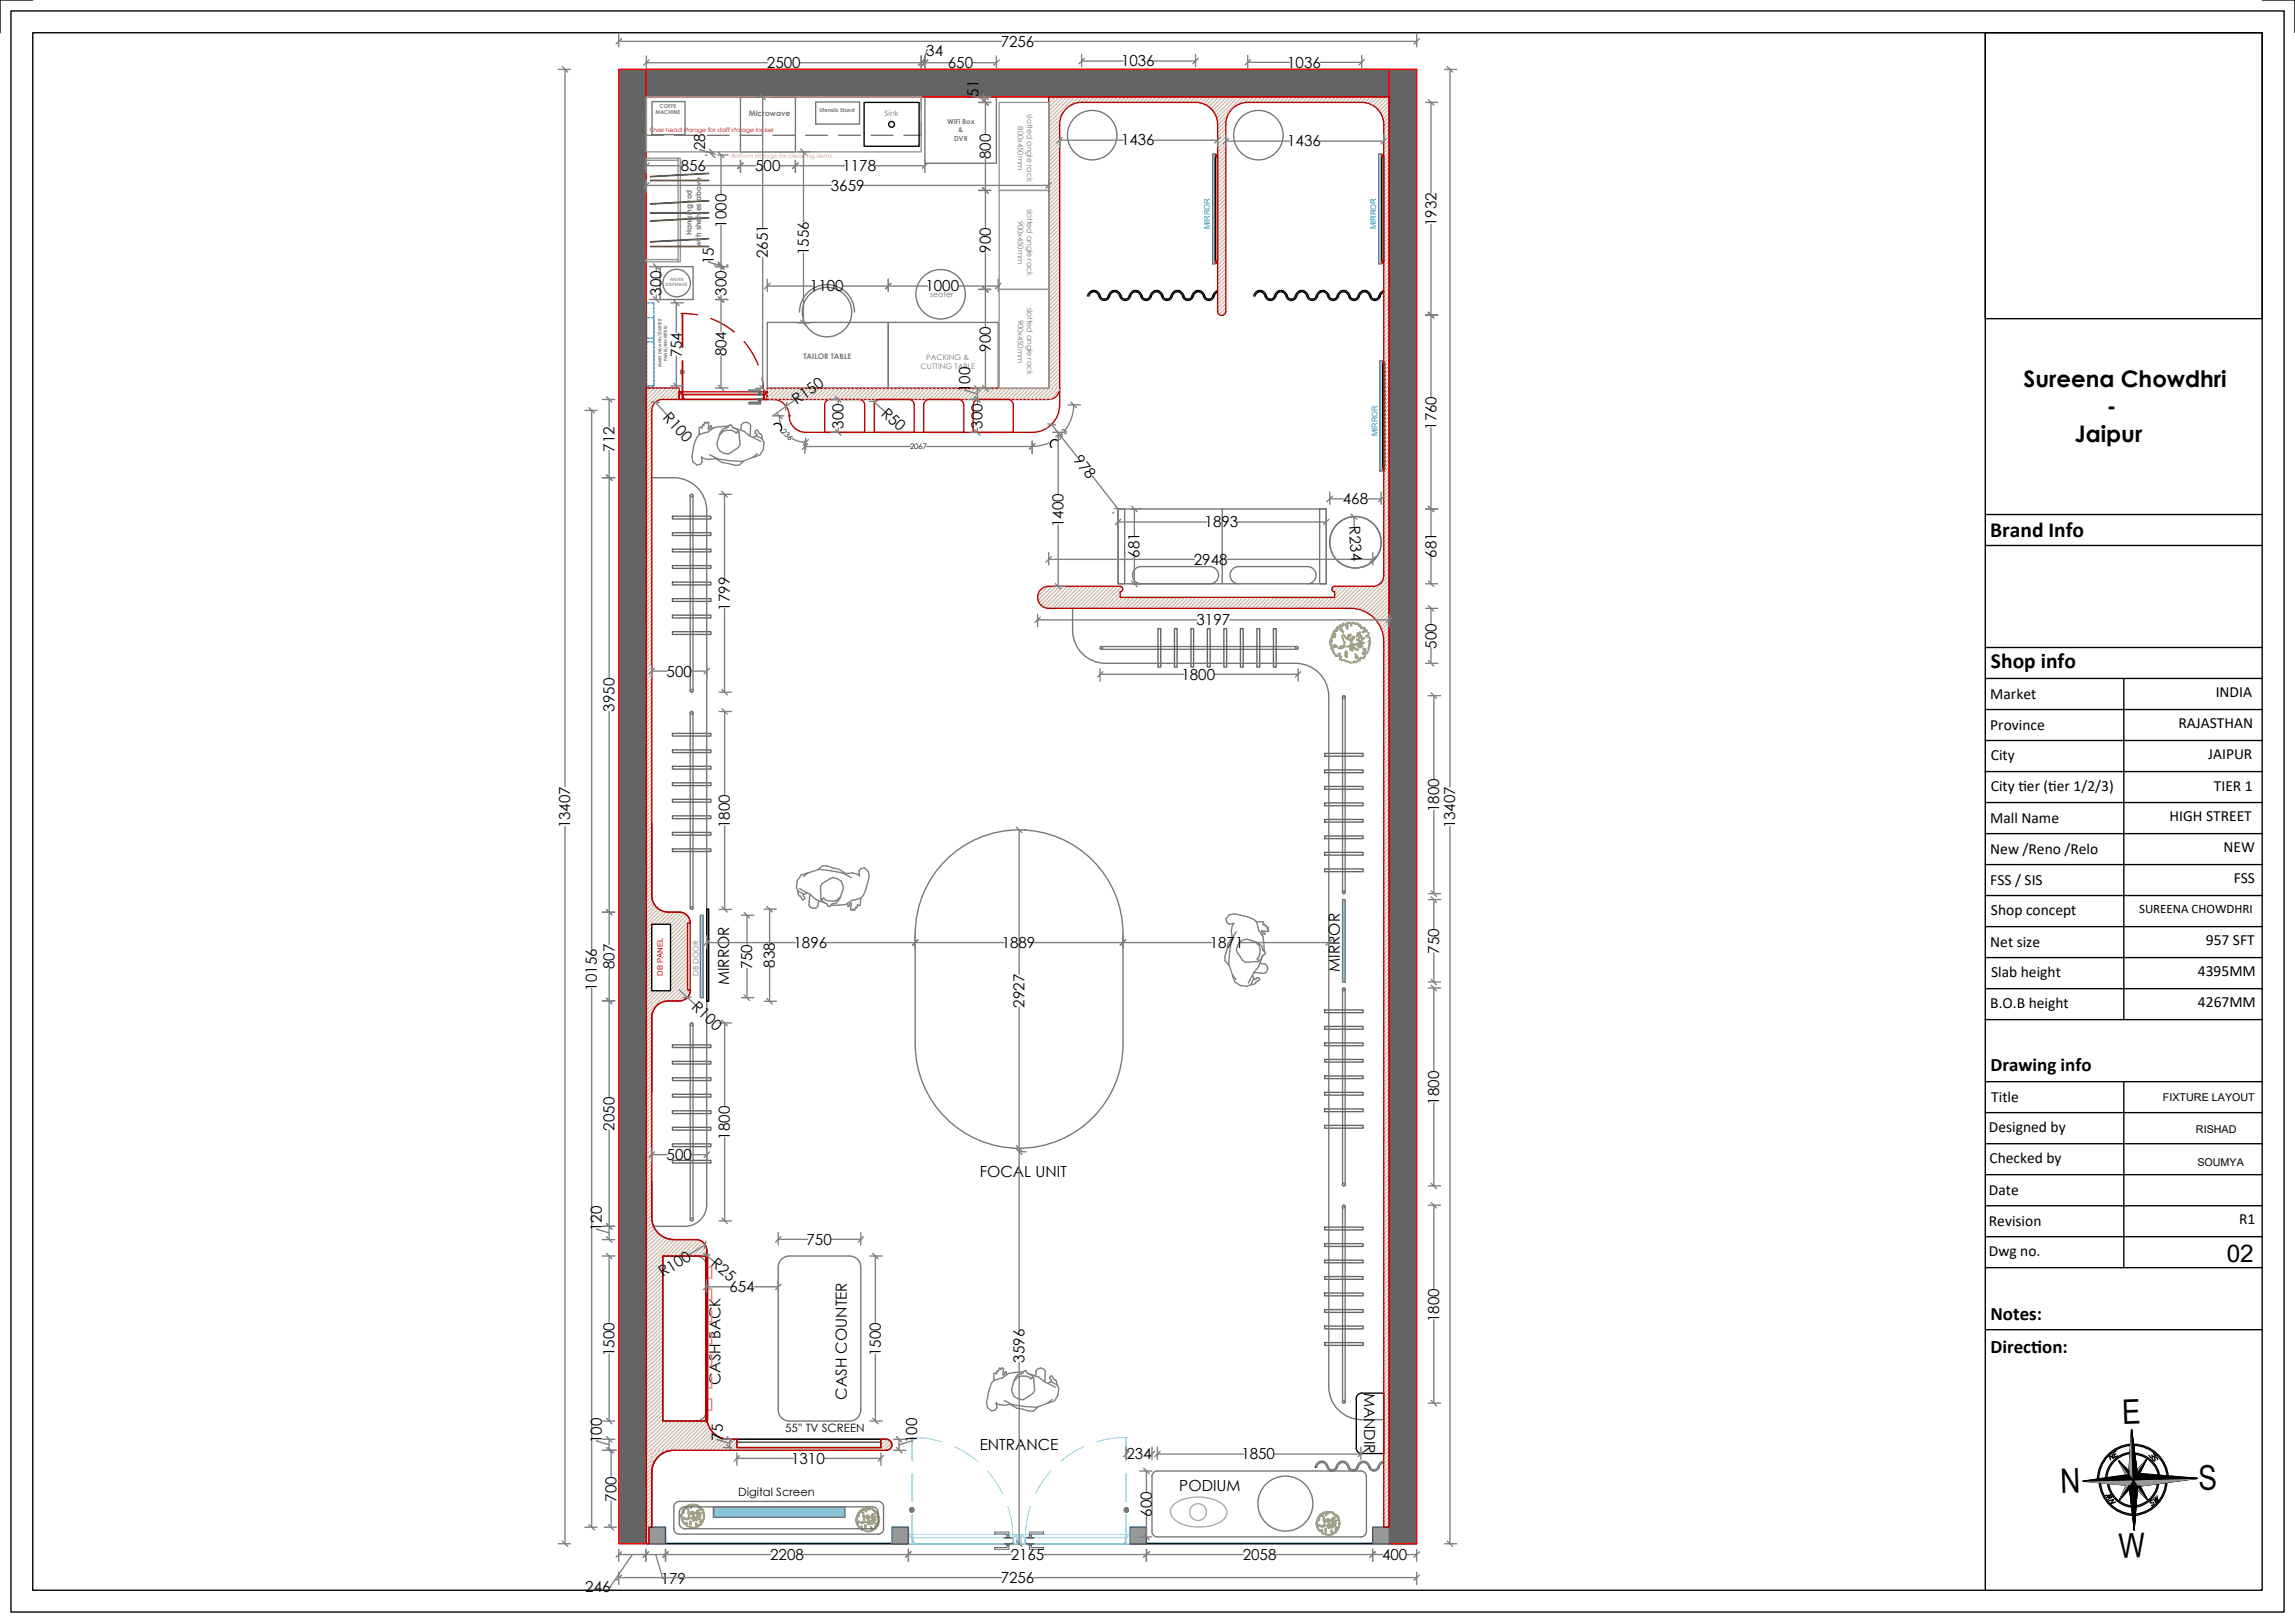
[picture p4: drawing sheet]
<svg xmlns="http://www.w3.org/2000/svg" width="420mm" height="297mm" viewBox="0 0 420 297" stroke-linecap="round" stroke-linejoin="round" font-family="sans-serif">
<defs><g id="words">
<g font-size="6.2">
<text x="388.4" y="260.6" transform="rotate(-2 388.4 260.6)">E</text>
<text x="380.6" y="268.6" transform="rotate(178 380.6 268.6)">N</text>
<text x="402.4" y="272.7" transform="rotate(-2 402.4 272.7)">S</text>
<text x="387.8" y="285.1" transform="rotate(-2 387.8 285.1)">W</text>
</g>
<text font-size="4.5" x="407.5" y="230.9">02</text>
<g font-size="4.2">
<text x="370.3" y="70.8">Sureena Chowdhri</text>
<text x="385.5" y="75.8">-</text>
<text x="379.7" y="80.9">Jaipur</text>
</g>
<g font-size="3.9">
<text x="364.2" y="98.3">Brand Info</text>
<text x="364.4" y="122.3">Shop info</text>
</g>
<g font-size="3.5">
<text x="364.3" y="196">Drawing info</text>
<text x="364.3" y="241.6">Notes:</text>
<text x="364.3" y="247.6">Direct</text>
<text x="371.7" y="247.6">ion:</text>
</g>
<g font-size="2.8">
<text x="169.5" y="10.2">34</text>
<text x="183.1" y="8.5">7256</text>
<text x="140.4" y="12.4">2500</text>
<text x="173.5" y="12.4">650</text>
<text x="179" y="17.7" transform="rotate(-90 179 17.7)">51</text>
<text x="205.2" y="12.2">1036</text>
<text x="235.6" y="12.4">1036</text>
<text x="129" y="27.5" transform="rotate(-90 129 27.5)">28</text>
<text x="181.3" y="29.1" transform="rotate(-90 181.3 29.1)">800</text>
<text x="205.2" y="26.6">1436</text>
<text x="235.6" y="26.8">1436</text>
<text x="124.6" y="31.3">856</text>
<text x="138.2" y="31.3">500</text>
<text x="152" y="34.9">3659</text>
<text x="154.2" y="31.3">1178</text>
<text x="132.9" y="41.7" transform="rotate(-90 132.9 41.7)">1000</text>
<text x="262.9" y="41.4" transform="rotate(-90 262.9 41.4)">1932</text>
<text x="140.5" y="47.2" transform="rotate(-90 140.5 47.2)">2651</text>
<text x="148" y="46.7" transform="rotate(-90 148 46.7)">1556</text>
<text x="181.3" y="46.3" transform="rotate(-90 181.3 46.3)">900</text>
<text x="130.7" y="48.3" transform="rotate(-90 130.7 48.3)">15</text>
<text x="148.2" y="53.3">1100</text>
<text x="169.4" y="53.3">1000</text>
<text x="121.1" y="54.1" transform="rotate(-90 121.1 54.1)">300</text>
<text x="132.9" y="54.1" transform="rotate(-90 132.9 54.1)">300</text>
<text x="124.8" y="65.4" transform="rotate(-90 124.8 65.4)">754</text>
<text x="132.9" y="65.2" transform="rotate(-90 132.9 65.2)">804</text>
<text x="181.3" y="64.4" transform="rotate(-90 181.3 64.4)">900</text>
<text x="177.5" y="71.8" transform="rotate(-90 177.5 71.8)">100</text>
<text x="121.2" y="76.5" transform="rotate(48 121.2 76.5)">R100</text>
<text x="145.8" y="74.1" transform="rotate(-36 145.8 74.1)">R150</text>
<text x="161.1" y="75.9" transform="rotate(42 161.1 75.9)">R50</text>
<text x="112.5" y="82.6" transform="rotate(-90 112.5 82.6)">712</text>
<text x="154.4" y="78.4" transform="rotate(-90 154.4 78.4)">300</text>
<text x="179.8" y="78.4" transform="rotate(-90 179.8 78.4)">300</text>
<text x="262.9" y="78.7" transform="rotate(-90 262.9 78.7)">1760</text>
<text x="196.3" y="84.2" transform="rotate(52 196.3 84.2)">978</text>
<text x="245.7" y="92.3">468</text>
<text x="194.6" y="96.4" transform="rotate(-90 194.6 96.4)">1400</text>
<text x="220.4" y="96.5">1893</text>
<text x="246.9" y="96.3" transform="rotate(86 246.9 96.3)">R234</text>
<text x="208.6" y="102.1" transform="rotate(-90 208.6 102.1)">681</text>
<text x="218.5" y="103.3">2948</text>
<text x="262.9" y="102.1" transform="rotate(-90 262.9 102.1)">681</text>
<text x="133.6" y="111.8" transform="rotate(-90 133.6 111.8)">1799</text>
<text x="219" y="114.4">3197</text>
<text x="262.9" y="118.7" transform="rotate(-90 262.9 118.7)">500</text>
<text x="122" y="123.8">500</text>
<text x="216.2" y="124.4">1800</text>
<text x="112.5" y="130.2" transform="rotate(-90 112.5 130.2)">3950</text>
<text x="364.2" y="128">Market</text>
<text x="405.5" y="127.6">INDIA</text>
<text x="364.2" y="133.6">Province</text>
<text x="398.7" y="133.2">RAJASTHAN</text>
<text x="364.3" y="139">City</text>
<text x="404.1" y="138.9">JAIPUR</text>
<text x="263.4" y="148.6" transform="rotate(-90 263.4 148.6)">1800</text>
<text x="364.3" y="144.8">City t</text>
<text x="369.4" y="144.8">ier (t</text>
<text x="374.9" y="144.8">ier 1/2/3)</text>
<text x="405.2" y="144.7">TIER 1</text>
<text x="104.4" y="151.6" transform="rotate(-90 104.4 151.6)">13407</text>
<text x="133.6" y="151.5" transform="rotate(-90 133.6 151.5)">1800</text>
<text x="266.3" y="151.6" transform="rotate(-90 266.3 151.6)">13407</text>
<text x="364.2" y="150.6">Mall Name</text>
<text x="397.1" y="150.2">HIGH STREET</text>
<text x="406.9" y="155.9">NEW</text>
<text x="364.2" y="161.9">FSS / SIS</text>
<text x="364.2" y="156.2">New /Reno /Relo</text>
<text x="408.8" y="161.6">FSS</text>
<text x="364.4" y="167.4">Shop concept</text>
<text x="145.2" y="173.5">1896</text>
<text x="183.3" y="173.5">1889</text>
<text x="221.4" y="173.5">1871</text>
<text x="364.2" y="173.3">Net size</text>
<text x="403.7" y="172.9">957 SFT</text>
<text x="112.5" y="177.4" transform="rotate(-90 112.5 177.4)">807</text>
<text x="137.7" y="177.4" transform="rotate(-90 137.7 177.4)">750</text>
<text x="141.8" y="177.1" transform="rotate(-90 141.8 177.1)">838</text>
<text x="245.2" y="177.8" transform="rotate(-90 245.2 177.8)">MIRROR</text>
<text x="263.4" y="174.5" transform="rotate(-90 263.4 174.5)">750</text>
<text x="364.4" y="178.8">Slab height</text>
<text x="402.2" y="178.6">4395MM</text>
<text x="109.2" y="181.3" transform="rotate(-90 109.2 181.3)">10156</text>
<text x="126.4" y="184.4" transform="rotate(43 126.4 184.4)">R100</text>
<text x="133.4" y="180.3" transform="rotate(-90 133.4 180.3)">MIRROR</text>
<text x="187.5" y="184.4" transform="rotate(-90 187.5 184.4)">2927</text>
<text x="364.2" y="184.5">B.O.B height</text>
<text x="402.2" y="184.3">4267MM</text>
<text x="263.4" y="202.2" transform="rotate(-90 263.4 202.2)">1800</text>
<text x="364.4" y="201.7">Title</text>
<text x="112.5" y="206.9" transform="rotate(-90 112.5 206.9)">2050</text>
<text x="133.6" y="208.5" transform="rotate(-90 133.6 208.5)">1800</text>
<text x="364" y="207.2">Designed by</text>
<text x="122" y="212.3">500</text>
<text x="179.3" y="215.4">FOCAL UNIT</text>
<text x="364.1" y="212.8">Checked by</text>
<text x="364" y="218.7">Date</text>
<text x="110.2" y="225.3" transform="rotate(-90 110.2 225.3)">120</text>
<text x="147.6" y="227.8">750</text>
<text x="364" y="224.4">Revision</text>
<text x="409.8" y="224">R1</text>
<text x="121.3" y="233.8" transform="rotate(-32 121.3 233.8)">R100</text>
<text x="129.9" y="231.5" transform="rotate(40 129.9 231.5)">R25</text>
<text x="364" y="229.8">Dwg no.</text>
<text x="133.5" y="236.4">654</text>
<text x="263.4" y="241.9" transform="rotate(-90 263.4 241.9)">1800</text>
<text x="112.5" y="248.2" transform="rotate(-90 112.5 248.2)">1500</text>
<text x="161.2" y="248.2" transform="rotate(-90 161.2 248.2)">1500</text>
<text x="187.5" y="249.4" transform="rotate(-90 187.5 249.4)">3596</text>
<text x="131.9" y="253.5" transform="rotate(-90 131.9 253.5)">CASH BACK</text>
<text x="155" y="256.1" transform="rotate(-90 155 256.1)">CASH COUNTER</text>
<text x="249.7" y="254.9" transform="rotate(90 249.7 254.9)">MANDIR</text>
<text x="132.3" y="263.6" transform="rotate(-90 132.3 263.6)">75</text>
<text x="110.2" y="264.1" transform="rotate(-90 110.2 264.1)">100</text>
<text x="144.8" y="267.8">1310</text>
<text x="167.8" y="264.1" transform="rotate(-90 167.8 264.1)">100</text>
<text x="179.3" y="265.3">ENTRANCE</text>
<text x="206.1" y="267.1">234</text>
<text x="227.2" y="267.1">1850</text>
<text x="112.8" y="274.8" transform="rotate(-90 112.8 274.8)">700</text>
<text x="215.8" y="272.8">PODIUM</text>
<text x="210.8" y="277.6" transform="rotate(-90 210.8 277.6)">600</text>
<text x="140.9" y="285.4">2208</text>
<text x="185" y="285.4">2165</text>
<text x="227.4" y="285.4">2058</text>
<text x="252.9" y="285.4">400</text>
<text x="107.1" y="291.4">246</text>
<text x="120.9" y="289.8">179</text>
<text x="183.1" y="289.7">7256</text>
</g>
<text font-size="2.4" x="391.5" y="167.1">SUREENA CHOWDHRI</text>
<g font-size="2.1">
<text x="143.7" y="262.1">55'' TV SCREEN</text>
<text x="135.1" y="273.8">Digital Screen</text>
</g>
<g font-size="2">
<text x="395.8" y="201.5">FIXTURE LAYOUT</text>
<text x="401.9" y="207.3">RISHAD</text>
<text x="402.1" y="213.4">SOUMYA</text>
</g>
<g font-size="1.4" fill="#767676">
<text x="137.1" y="21.2">Microwave</text>
<text x="161.9" y="21.2">Sink</text>
<text x="186.3" y="23.1" transform="rotate(90 186.3 23.1)">800x450mm</text>
<text x="188" y="20.9" transform="rotate(90 188 20.9)">slotted angle rack</text>
<text x="186.3" y="40.4" transform="rotate(90 186.3 40.4)">900x450mm</text>
<text x="188" y="38.2" transform="rotate(90 188 38.2)">slotted angle rack</text>
<text x="126.6" y="43.1" transform="rotate(-90 126.6 43.1)">Hanging rod</text>
<text x="128.3" y="45.3" transform="rotate(-90 128.3 45.3)">with shelves above</text>
<text x="170.3" y="54.4">seater</text>
<text x="186.3" y="58.5" transform="rotate(90 186.3 58.5)">900x450mm</text>
<text x="188" y="56.3" transform="rotate(90 188 56.3)">slotted angle rack</text>
<text x="147" y="65.7">TAILOR TABLE</text>
<text x="169.5" y="65.9">PACKING &amp;</text>
<text x="168.5" y="67.6">CUTTING TABLE</text>
<text x="127.8" y="178.6" transform="rotate(-90 127.8 178.6)">DB DOOR</text>
</g>
<g font-size="1.4" fill="#007fff">
<text x="221.4" y="42" transform="rotate(-90 221.4 42)">MIRROR</text>
<text x="251.8" y="42" transform="rotate(-90 251.8 42)">MIRROR</text>
<text x="252.1" y="79.8" transform="rotate(-90 252.1 79.8)">MIRROR</text>
</g>
<g font-size="1.4">
<text x="142.9" y="79.1" transform="rotate(45 142.9 79.1)">236</text>
<text x="166.5" y="82.2">2067</text>
<text x="193.8" y="80.6" transform="rotate(-45 193.8 80.6)">393</text>
</g>
<text font-size="1.4" fill="#f00" x="121.3" y="178.5" transform="rotate(-90 121.3 178.5)">DB PANEL</text>
<g font-size="1.3" fill="#767676">
<text x="173.4" y="22.7">WiFi Box</text>
<text x="174.6" y="25.7">DVR</text>
<text x="175.4" y="24.2">&amp;</text>
</g>
<g font-size="1.3">
<text x="386.2" y="267.2" transform="rotate(-31 386.2 267.2)">NE</text>
<text x="395" y="267.1" transform="rotate(-128 395 267.1)">SE</text>
<text x="387.1" y="274.9" transform="rotate(-123 387.1 274.9)">NW</text>
<text x="393.8" y="275.6" transform="rotate(-38 393.8 275.6)">SW</text>
</g>
<text font-size="1.1" fill="#f00" x="118.9" y="24.1">Over head storage for staff storage locker</text>
<text font-size="1.1" fill="#f0f" x="133.9" y="28.8">Bottom storage for cleaning items</text>
<g font-size="1" fill="#767676">
<text x="120" y="20.9">MACHINE</text>
<text x="120.7" y="19.7">COFFE</text>
<text x="150" y="20.5">Utensils Stand</text>
</g>
<g font-size=".8" fill="#939598">
<text x="121.8" y="52.4">DISPENSER</text>
<text x="122.6" y="51.4">WATER</text>
</g>
<g font-size=".8" fill="#767676">
<text x="121.1" y="67.2" transform="rotate(-90 121.1 67.2)">MAIN DB/AHU/STARTER</text>
<text x="122.1" y="66.1" transform="rotate(-90 122.1 66.1)">PANEL/INVERTER/</text>
</g>
</g></defs>
<!-- layer: fixture -->
<path d="M130.6 275.8h24v1.9h-24z" fill="none" stroke="#7aafdf" stroke-width=".18"/>
<path d="M130.6 275.8h24v1.9h-24z" fill-rule="evenodd" fill="#7aafdf"/>
<g fill="none" stroke="#767676" stroke-width=".25">
<path d="M199 54.2h.2M229.4 54.2h.2M126.4 90.5h.4v.2v35.7l-.2 .3-.3-.3zM143 230.4l.9-.5 .5-.1 11.1 .1a2.01 2.01 0 0 1 2 2v26.1a2.02 2.02 0 0 1-2 2h-11.1a2.03 2.03 0 0 1-2-2v-26.1l.1-.6z"/>
<circle cx="126.6" cy="90.7" r=".25"/>
<circle cx="126.6" cy="126.4" r=".25"/>
<circle cx="235.2" cy="275.1" r="5"/>
</g>
<!-- layer: VM -->
<g fill="none" stroke="#808080" stroke-width=".25">
<path d="M130.3 78.5l-.1-.6h-.2l-.1 .5-.3 .2 .1-1.3-.2-.1-.2 .3-.3-.2-.2 .5v-.1l-.2 .1-.1 .5-.2-.1-.3 .1v1.3M132.4 78.5a1.09 1.09 0 0 0 1.1-.7h.3a1.49 1.49 0 0 0 1.1 .8l.4 .5 .1 2.3-.3 .5-.8 .5a1.66 1.66 0 0 1-2.6 .1 1.96 1.96 0 0 1-.2-2.4l.2-.7zM133.3 78l-2.6 .3-1.2 .8-1.6 .5a6.6 6.6 0 0 0-1.1 4.9l.8 .6 .6-.1 .3-.5-.1-.9a2.75 2.75 0 0 0 2.5 .3l1.3 .7 2.2 .5h.8l.8-.7M134.1 78.3l2.1 .6 .9 .8 2.1 1.1M135.3 79.1l-.2-.1-.4 .3a1.95 1.95 0 0 0-3 .3M135.5 78.7l.2-1 .4-.3 .5-.1 .5 .2 .3 .4-.1 1.9M138.5 79.8l-.1-.5-.2-.1v-.4l.3-.1 .5 .7h.3l.2 1M129.9 83.2l1.5 .8 4.4 .5 2-.8M137.9 80.1l.5-.4 1.1 .6 .3 .6-.1 1.3-.6 1.1-1.3 .4M138.6 83l-.8 .7M147.9 159.7l-.3 .1a2.18 2.18 0 0 0-1.6 3.3l1.1 .6 .5-.4M147.9 159.7l2-.6 4.4 .7 1.5 .8"/>
<path d="M147.9 159.7l-.9 .7M149.7 159.1l.8-.7 .9 .1 2.2 .6 1.1 .7a2.81 2.81 0 0 1 2.6 .5l-.1-.9 .4-.4 .6-.2 .7 .7 .2 .9-.6 2.2-.5 1.3-.5 .5M146 162.9v.6l.2 .4 .3 .1 .4 .7 .3-.1 .1-.4-.2-.1-.1-.5M146.3 162.6l2 1.1 1 .9 2 .8M148.2 163.7l-.2 1.9 .3 .4 .5 .2h.5l.4-.4 .2-1M150.5 161.7l.8-.5a1.82 1.82 0 0 1 2.5-.1 1.82 1.82 0 0 1 .1 2.6l-.1 .6-.8 1a1.05 1.05 0 0 0-1.1 .5h-.3a1.57 1.57 0 0 0-1.1-.9l-.3-.4-.1-2.3zM153.7 164.1a1.97 1.97 0 0 1-3 .2l-.3 .3-.2-.2M157.5 164.4l-.1 1.2-.3 .1-.2-.1-.1 .5h-.2v-.1l-.2 .6-.3-.3-.2 .3-.3-.1 .2-1.2-.3 .1-.1 .5h-.2l-.1-.6M157.5 164.4l-1.6 .3-1.2 .8-2.7 .2M183.8 256.3l1.5 .8 4.4 .4 2-.7M184.3 251.6l-.2-.6h-.2l-.1 .5-.3 .1 .2-1.2-.3-.1-.2 .3-.3-.2-.2 .5v-.1l-.2 .1-.1 .5-.2-.2-.3 .2v1.2M186.3 251.5a1.1 1.1 0 0 0 1.1-.6h.4a1.49 1.49 0 0 0 1 .8l.4 .4 .2 2.3-.3 .6-.8 .5a1.83 1.83 0 0 1-2.6 .2 1.83 1.83 0 0 1-.2-2.6l.1-.6z"/>
<path d="M187.3 251.1l-2.7 .2-1.2 .9-1.5 .4-.5 .5-.4 1.4-.5 2.1 .2 1 .8 .6 .6-.2 .3-.4-.1-.9a2.79 2.79 0 0 0 2.6 .3l1.2 .7 2.2 .5h.9l.7-.7M188 251.3l2.1 .7 1 .8 2 1M189.2 252.2l-.2-.1-.3 .2a1.95 1.95 0 0 0-3.1 .4M189.5 251.8l.1-1 .4-.4 .5-.1 .5 .3 .3 .3-.1 2M191.8 253.2l.5-.4 1.1 .6a2.2 2.2 0 0 1-1.7 3.4M192.4 252.9l-.1-.5-.2-.1 .1-.4 .3-.1 .4 .6 .3 .1 .2 1M192.6 256.1l-.9 .7"/>
</g>
<!-- layer: FUR 1 -->
<path d="M199 54.2a1.24 1.24 0 0 1 1.3-1 1.24 1.24 0 0 1 1.2 1.2 .82 .82 0 0 0 .9 .3 .82 .82 0 0 0 .5-.8 1.23 1.23 0 0 1 1.4-.7 1.23 1.23 0 0 1 1 1.2 .82 .82 0 0 0 .9 .3 .82 .82 0 0 0 .6-.8 1.23 1.23 0 0 1 1.3-.7 1.23 1.23 0 0 1 1 1.2 .82 .82 0 0 0 .9 .3 .82 .82 0 0 0 .6-.8 1.23 1.23 0 0 1 1.4-.7 1.23 1.23 0 0 1 .9 1.2 .82 .82 0 0 0 1 .3 .82 .82 0 0 0 .5-.8 1.18 1.18 0 0 1 1.2-.7 1.18 1.18 0 0 1 1.1 1M222.7 53.2l.1 .2M222.7 53.2a1.65 1.65 0 0 0-.9 1.2 .82 .82 0 0 1-.9 .3 .82 .82 0 0 1-.5-.8 1.23 1.23 0 0 0-1.4-.7 1.23 1.23 0 0 0-1 1.2 .75 .75 0 0 1-.7 .3 .75 .75 0 0 1-.6-.5M222.8 53.4l-.5 .6a1.06 1.06 0 0 1-1.1 1 1.06 1.06 0 0 1-1-1 .94 .94 0 0 0-1-.6 .94 .94 0 0 0-.8 .8 1.03 1.03 0 0 1-1.2 .8 1.03 1.03 0 0 1-.9-1 .94 .94 0 0 0-1-.6 .94 .94 0 0 0-.8 .8 1.03 1.03 0 0 1-1.1 .8 1.03 1.03 0 0 1-.9-1 .94 .94 0 0 0-1-.6 .94 .94 0 0 0-.8 .8 1.03 1.03 0 0 1-1.1 .8 1.03 1.03 0 0 1-.9-1 .94 .94 0 0 0-1-.6 .94 .94 0 0 0-.8 .8 1.03 1.03 0 0 1-1.1 .8 1.03 1.03 0 0 1-.9-1 .94 .94 0 0 0-1-.6 .94 .94 0 0 0-.8 .8 1.03 1.03 0 0 1-1.2 .8 1.03 1.03 0 0 1-.9-1 .94 .94 0 0 0-1-.6 .94 .94 0 0 0-.8 .8M229.4 54.2a1.24 1.24 0 0 1 1.3-1 1.24 1.24 0 0 1 1.2 1.2 .82 .82 0 0 0 .9 .3 .82 .82 0 0 0 .5-.8 1.23 1.23 0 0 1 1.4-.7 1.23 1.23 0 0 1 1 1.2 .82 .82 0 0 0 .9 .3 .82 .82 0 0 0 .6-.8 1.23 1.23 0 0 1 1.3-.7 1.23 1.23 0 0 1 1 1.2 .82 .82 0 0 0 .9 .3 .82 .82 0 0 0 .6-.8 1.18 1.18 0 0 1 1.2-.7 1.18 1.18 0 0 1 1 1M237.3 54.2a1.03 1.03 0 0 1-1.1 .8 1.03 1.03 0 0 1-.9-1 .93 .93 0 0 0-1-.6 .93 .93 0 0 0-.8 .8 1.03 1.03 0 0 1-1.1 .8 1.03 1.03 0 0 1-1-1 .94 .94 0 0 0-1-.6 .94 .94 0 0 0-.8 .8M243.2 54.2a.75 .75 0 0 0 .8 .5 .75 .75 0 0 0 .7-.5M253.1 53.2a1.65 1.65 0 0 0-.8 1.2 .82 .82 0 0 1-1 .3 .82 .82 0 0 1-.5-.8 1.23 1.23 0 0 0-1.4-.7 1.23 1.23 0 0 0-1 1.2 .82 .82 0 0 1-.9 .3 .82 .82 0 0 1-.5-.8 1.18 1.18 0 0 0-1.3-.7 1.18 1.18 0 0 0-1 1M253.1 53.2l.1 .2-.5 .6a1.06 1.06 0 0 1-1.1 1 1.06 1.06 0 0 1-1-1 .94 .94 0 0 0-1-.6 .94 .94 0 0 0-.8 .8 1.03 1.03 0 0 1-1.2 .8 1.03 1.03 0 0 1-.9-1 .94 .94 0 0 0-1-.6 .94 .94 0 0 0-.8 .8 1.03 1.03 0 0 1-1.1 .8 1.03 1.03 0 0 1-.9-1 .94 .94 0 0 0-1-.6 .94 .94 0 0 0-.8 .8 1.03 1.03 0 0 1-1.1 .8 1.03 1.03 0 0 1-.9-1 .94 .94 0 0 0-1-.6 .94 .94 0 0 0-.8 .8" fill="none" stroke="#000" stroke-width=".25"/>
<!-- layer: fixture -->
<path d="M123.1 94.5h7v.5h-7zM123.1 97.5h7v.5h-7zM123.1 100.5h7v.5h-7zM123.1 103.5h7v.5h-7zM123.1 106.5h7v.5h-7zM123.1 109.5h7v.6h-7zM123.1 112.6h7v.5h-7zM123.1 115.6h7v.5h-7z" fill="none" stroke="#636466" stroke-width=".25"/>
<!-- layer: BASE LINE -->
<path d="M252.8 28.7h.4v19.1h-.4z" fill="none" stroke="#dda56e" stroke-width=".18"/>
<path d="M252.8 28.7h.4v19.1h-.4z" fill-rule="evenodd" fill="#dda56e"/>
<!-- layer: F_FIXTURE_CK -->
<path d="M252.3 28.2h.5v20.1h-.5z" fill="none" stroke="#8affff" stroke-width=".18"/>
<path d="M252.3 28.2h.5v20.1h-.5z" fill-rule="evenodd" fill="#8affff"/>
<path d="M252.3 28.2h.5v20.1h-.5z" fill="none" stroke="#767676" stroke-width=".25"/>
<!-- layer: BASE LINE -->
<path d="M252.8 28.7h.4v19.1h-.4z" fill="none" stroke="#000" stroke-width=".25"/>
<!-- layer: PARTITION -->
<circle cx="253" cy="48" r=".07" fill="none" stroke="#f1eb1f" stroke-width=".18"/>
<circle cx="253" cy="48" r=".07" fill="#f1eb1f"/>
<path d="M252.9 47.8h.3v.1h-.3z" fill="none" stroke="#f1eb1f" stroke-width=".18"/>
<path d="M252.9 47.8h.3v.1h-.3z" fill-rule="evenodd" fill="#f1eb1f"/>
<g fill="none" stroke="#b80000" stroke-width=".25">
<path d="M252.9 47.8h.3v.1h-.3zM253 48.1h-.1M253.1 48.1h-.1v.1"/>
<circle cx="253" cy="48" r=".08"/>
</g>
<circle cx="253" cy="28.5" r=".08" fill="none" stroke="#f1eb1f" stroke-width=".18"/>
<circle cx="253" cy="28.5" r=".08" fill="#f1eb1f"/>
<path d="M252.9 28.5h.3v.2h-.3z" fill="none" stroke="#f1eb1f" stroke-width=".18"/>
<path d="M252.9 28.5h.3v.2h-.3z" fill-rule="evenodd" fill="#f1eb1f"/>
<g fill="none" stroke="#b80000" stroke-width=".25">
<path d="M252.9 28.5h.3v.2h-.3zM252.9 28.3l.1 .1M253 28.3v.1M253.1 28.3v.1"/>
<circle cx="253" cy="28.5" r=".08"/>
</g>
<!-- layer: fixture -->
<g fill="none" stroke="#767676" stroke-width=".25">
<path d="M126.4 130.3h.4v.1v35.8l-.2 .2-.3-.2zM126.4 187.3l.2-.1 .2 .2v35.8l-.2 .2-.3-.2zM245.8 180.9l.1-.1 .3 .3v35.7l-.3 .2-.2-.2zM245.8 220.6h.3l.1 .2v35.7l-.3 .3-.2-.3z"/>
<circle cx="199.9" cy="24.7" r="4.5"/>
<circle cx="126.6" cy="130.5" r=".25"/>
<circle cx="126.6" cy="166.2" r=".25"/>
<circle cx="126.6" cy="187.4" r=".25"/>
<circle cx="245.9" cy="181" r=".25"/>
<circle cx="245.9" cy="216.8" r=".25"/>
<circle cx="126.6" cy="223.2" r=".25"/>
<circle cx="245.9" cy="220.8" r=".25"/>
<circle cx="245.9" cy="256.5" r=".25"/>
</g>
<g fill="none" stroke="#636466" stroke-width=".25">
<path d="M123.1 134.2h7v.5h-7zM123.1 137.2h7v.5h-7zM123.1 140.2h7v.5h-7zM123.1 143.3h7v.5h-7zM123.1 146.3h7v.5h-7zM123.1 149.3h7v.5h-7zM123.1 152.3h7v.5h-7zM123.1 155.3h7v.5h-7zM123.1 191.2h7v.5h-7zM123.1 194.2h7v.5h-7zM123.1 197.2h7v.5h-7zM242.4 184.8h7.1v.5h-7.1z"/>
<path d="M242.4 187.8h7.1v.5h-7.1zM242.4 190.9h7.1v.5h-7.1zM242.4 193.9h7.1v.5h-7.1zM242.4 196.9h7.1v.5h-7.1zM242.4 199.9h7.1v.5h-7.1zM123.1 200.3h7v.5h-7zM123.1 203.3h7v.5h-7zM123.1 206.3h7v.5h-7zM123.1 209.3h7v.5h-7zM123.1 212.3h7v.5h-7zM242.4 202.9h7.1v.5h-7.1zM242.4 205.9h7.1v.5h-7.1z"/>
<path d="M242.4 224.6h7.1v.5h-7.1zM242.4 227.6h7.1v.5h-7.1zM242.4 230.6h7.1v.5h-7.1zM242.4 233.6h7.1v.5h-7.1zM242.4 236.6h7.1v.5h-7.1zM242.4 239.6h7.1v.6h-7.1zM242.4 242.7h7.1v.5h-7.1zM242.4 245.7h7.1v.5h-7.1z"/>
</g>
<!-- layer: F_FIXTURE_CK -->
<path d="M128.2 167.5h.5v15.1h-.5z" fill="none" stroke="#8affff" stroke-width=".18"/>
<path d="M128.2 167.5h.5v15.1h-.5z" fill-rule="evenodd" fill="#8affff"/>
<path d="M128.2 167.5h.5v15.1h-.5z" fill="none" stroke="#767676" stroke-width=".25"/>
<!-- layer: fixture -->
<g fill="none" stroke="#aaa" stroke-width=".25">
<path d="M214.6 275.6a7.6 7.6 0 0 1 7.7-1.1 3 3 0 0 1 2.2 2.3 2.72 2.72 0 0 1-2.3 2.2 8.4 8.4 0 0 1-7.2-.8 1.76 1.76 0 0 1-.4-2.6z"/>
<circle cx="219.3" cy="276.7" r="1.54"/>
</g>
<!-- layer: F_FIXTURE_CK -->
<path d="M245.7 164.6h.5v15.1h-.5z" fill="none" stroke="#8affff" stroke-width=".18"/>
<path d="M245.7 164.6h.5v15.1h-.5z" fill-rule="evenodd" fill="#8affff"/>
<path d="M245.7 164.6h.5v15.1h-.5z" fill="none" stroke="#767676" stroke-width=".25"/>
<!-- layer: fixture -->
<g fill="none" stroke="#767676" stroke-width=".25">
<path d="M119.3 87.4h4a6 6 0 0 1 6 6.1v126.9a4 4 0 0 1-4 4h-5.7M204.6 93.1h38.1v13.7h-38.1zM204.6 93.1h1.2v13.7h-1.2zM223.7 93.1v13.7M241.5 93.1h1.2v13.7h-1.2zM196.3 111.3v4M196.3 115.3a6 6 0 0 0 6 6.1M201.4 118.4l35.9-.1 .3 .3-.3 .2h-35.7l-.3-.2zM207.3 106.8h14.1a1.58 1.58 0 0 0 1.6-1.5 1.58 1.58 0 0 0-1.6-1.6h-12.6a1.58 1.58 0 0 0-1.5 1.6 1.58 1.58 0 0 0 1.5 1.5M226.7 103.7h12.6a1.58 1.58 0 0 1 1.5 1.6 1.58 1.58 0 0 1-1.5 1.5M226.7 103.7a1.58 1.58 0 0 0-1.6 1.6 1.58 1.58 0 0 0 1.6 1.5M202.3 121.4h34.8a6 6 0 0 1 6.1 6v126.3a6 6 0 0 0 6 6.1h4"/>
<path d="M245.8 127.4h.3l.1 .2v35.7l-.3 .2-.2-.2zM121.3 229.8l6 .1a1.87 1.87 0 0 1 2 2v26.1a1.88 1.88 0 0 1-2 2h-6zM211.8 269.2h37.2M211.8 269.2a.99 .99 0 0 0-1 1v10a1 1 0 0 0 1 1.1h37.2a1.01 1.01 0 0 0 1.1-1.1M249 269.2a1.01 1.01 0 0 1 1.1 1M250.1 270.2v10"/>
<circle cx="230.3" cy="24.7" r="4.5"/>
<circle cx="201.6" cy="118.6" r=".25"/>
<circle cx="237.3" cy="118.6" r=".25"/>
<circle cx="245.9" cy="127.6" r=".25"/>
<circle cx="245.9" cy="163.3" r=".25"/>
</g>
<g fill="none" stroke="#636466" stroke-width=".25">
<path d="M211.9 115h.5v7.1h-.5zM214.9 115h.5v7.1h-.5zM218 115h.4v7.1h-.4zM221 115h.5v7.1h-.5zM224 115h.5v7.1h-.5zM227 115h.5v7.1h-.5zM230 115h.5v7.1h-.5zM233 115h.6v7.1h-.6zM242.4 137.9h7.1v.5h-7.1zM242.4 159h7.1v.5h-7.1zM242.4 156h7.1v.5h-7.1zM242.4 153h7.1v.5h-7.1z"/>
<path d="M242.4 150h7.1v.4h-7.1zM242.4 146.9h7.1v.5h-7.1zM242.4 143.9h7.1v.5h-7.1zM242.4 140.9h7.1v.5h-7.1z"/>
</g>
<!-- layer: VM -->
<path d="M225.6 178.4v.3a2.19 2.19 0 0 0 3.3 1.5l.6-1.1-.3-.5M225.6 178.4l.6 .8M226.2 170.5l-.8 1.5-.6 4.4 .8 2M226.9 172.3a1.99 1.99 0 0 1 2.4 0 1.85 1.85 0 0 1 1.9 1.7l.3 .2 .1 .2-.5 .5a1.43 1.43 0 0 1-1.6 1.1l-1.6 .1-.5-.3-1.1-1.9 .2-.9zM229.5 179.1h.4l.1-.2 .4 .1 .2 .2-.8 .5v.3l-1 .2M229.8 172.4l.7 .7a2.25 2.25 0 0 1-.5 2.4l.3 .3-.2 .2M229.9 168.6l.4 1.6 .8 1.2 .3 2.7M229.9 168.6l-.5-.4-1.3-.5-2.2-.5-.9 .2-.6 .7 .1 .7 .4 .3 .9-.1a2.78 2.78 0 0 0-.3 2.5l-.8 1.2-.5 2.3v.8l.7 .8M229.9 168.7h1.3l.1 .3-.2 .2 .5 .1 .1 .2h-.1l.5 .2-.2 .3 .3 .2-.1 .3-1.2-.1 .1 .2 .5 .2v.1l-.6 .2M230.6 176.2l.9 .2 .4 .4 .1 .5-.2 .6-.4 .2-1.9-.1M231.1 174.9l-.8 2-.8 .9-1.1 2.1" fill="none" stroke="#808080" stroke-width=".25"/>
<!-- layer: fixture -->
<path d="M241.3 279.1l.1-.1 .3 .2h-.3l-.1 .1zM241.7 277.1l.3 .1-.1-.3 .3 .1v-.2l.1-.1 .2 .2h.1l.1 .5v-.8l.4 .1 .1 .3v-.3l.2-.1 .1 .2 .1-.1 .1 .1h.2l.1 .2 .1-.1 .1 .4 .4-.1-.2 .5 .4-.3v.1a.26 .26 0 0 1 .2 .3 .26 .26 0 0 1-.2 .3h-.1l.2 .1 .1-.1a.36 .36 0 0 1 0 .6l.2-.1v.1l-.1 .2 .1 .1-.3 .3 .2 .1-.2 .4a.26 .26 0 0 1-.5 0l-.1 .2 .3 .1 .1 .2h-.2l.1 .1h-.4l-.1 .3-.2-.1-.2 .3-.1-.1a.36 .36 0 0 1-.6 0h-.5l-.5-.3-.1 .1 .2-.3h-.2l.1-.4-.3 .3h-.2v-.2h-.2l-.2-.3 .1-.3-.2 .1 .1-.4h-.2l.1-.3-.2-.1 .3-.1h-.2l.3-.4h-.1l-.1-.2 .4 .2 .1-.1-.4-.3 .4 .1-.3-.3 .5-.1-.2-.1v-.1l.2 .1zM241.9 277.4l.2-.1 .2 .4zM242.3 277.9l.2 .4 .5 .2 .4-.4 .1 .3-.3 .1a.24 .24 0 0 0 0 .3 .24 .24 0 0 0 .3 .1v.2l-.4-.3v.2l.2 .3 .6 .3-.4-.1-.5-.4 .3 .6-.3-.2a.28 .28 0 0 0-.1-.3 .28 .28 0 0 0-.3 0l-.8 .2 .2-.2a.43 .43 0 0 0 .4-.3 .43 .43 0 0 0-.1-.5l-.2-.2zM242.6 279.7l.1 .2h-.1l.1 .5a.51 .51 0 0 1-.1-.7zM242.8 278h.3l-.3 .3-.1-.1zM243.8 277.8l.3-.2v.7l.3-.1 .2 .1-.1 .1a.19 .19 0 0 0-.3 .1 .19 .19 0 0 0 .2 .2l.2 .1-.4 .2-.1 .1 .3 .1-.3 .1h-.2l.2-.3-.3 .1-.2-.1 .1-.1h.4l-.1-.2 .1-.1-.4-.1a.29 .29 0 0 0 .3-.4l-.3 .1 .2-.4zM244.4 279.4h.3v.2l-.2 .1zM243.6 280l.3 .5h-.2z" fill="none" stroke="#9ea07f" stroke-width=".3"/>
<!-- layer: BASE LINE -->
<path d="M253 66.5h.4v19.2h-.4z" fill="none" stroke="#dda56e" stroke-width=".18"/>
<path d="M253 66.5h.4v19.2h-.4z" fill-rule="evenodd" fill="#dda56e"/>
<!-- layer: F_FIXTURE_CK -->
<path d="M252.5 66h.5v20.2h-.5z" fill="none" stroke="#8affff" stroke-width=".18"/>
<path d="M252.5 66h.5v20.2h-.5z" fill-rule="evenodd" fill="#8affff"/>
<path d="M252.5 66h.5v20.2h-.5z" fill="none" stroke="#767676" stroke-width=".25"/>
<!-- layer: BASE LINE -->
<path d="M253 66.5h.4v19.2h-.4z" fill="none" stroke="#000" stroke-width=".25"/>
<!-- layer: PARTITION -->
<circle cx="253.2" cy="85.8" r=".08" fill="none" stroke="#f1eb1f" stroke-width=".18"/>
<circle cx="253.2" cy="85.8" r=".08" fill="#f1eb1f"/>
<path d="M253.1 85.7h.3v.1h-.3z" fill="none" stroke="#f1eb1f" stroke-width=".18"/>
<path d="M253.1 85.7h.3v.1h-.3z" fill-rule="evenodd" fill="#f1eb1f"/>
<g fill="none" stroke="#b80000" stroke-width=".25">
<path d="M253.1 85.7h.3v.1h-.3zM253.2 85.9l-.1 .1M253.2 86v.1M253.3 85.9v.1"/>
<circle cx="253.2" cy="85.8" r=".08"/>
</g>
<circle cx="253.2" cy="66.4" r=".08" fill="none" stroke="#f1eb1f" stroke-width=".18"/>
<circle cx="253.2" cy="66.4" r=".08" fill="#f1eb1f"/>
<path d="M253.1 66.4h.3v.1h-.3z" fill="none" stroke="#f1eb1f" stroke-width=".18"/>
<path d="M253.1 66.4h.3v.1h-.3z" fill-rule="evenodd" fill="#f1eb1f"/>
<g fill="none" stroke="#b80000" stroke-width=".25">
<path d="M253.1 66.4h.3v.1h-.3zM253.1 66.2l.1 .1M253.2 66.2v.1M253.3 66.2v.1"/>
<circle cx="253.2" cy="66.4" r=".08"/>
</g>
<!-- layer: fixture -->
<g fill="none" stroke="#767676" stroke-width=".25">
<path d="M123.3 279.7a1.01 1.01 0 0 0 1 1.1l36.4-.1M125.3 279.8h34.4M160.7 276.8a1.03 1.03 0 0 0-1-1.1l-34.4 .1a1.02 1.02 0 0 0-1 1v1.9a1.01 1.01 0 0 0 1 1M160.7 278.7a1.01 1.01 0 0 1-1 1M160.7 274.7a1.01 1.01 0 0 1 1 1.1v4M160.7 274.7h-36.4a1.01 1.01 0 0 0-1 1.1v4M160.7 276.8v1.9M161.7 279.7a1.01 1.01 0 0 1-1 1.1M240.7 268.4a1.19 1.19 0 0 1 1.2-1 1.19 1.19 0 0 1 1.2 1M240.7 268.5h.3M240.9 268.5a.95 .95 0 0 1 1-.9 .95 .95 0 0 1 .9 .9M242.8 268.4a1 1 0 0 0 1 .8 1 1 0 0 0 1-.8"/>
<path d="M243.1 268.4a.75 .75 0 0 0 .7 .6 .75 .75 0 0 0 .7-.6M244.5 268.4a1.19 1.19 0 0 1 1.2-1 1.19 1.19 0 0 1 1.2 1M244.8 268.5a.95 .95 0 0 1 .9-.9 .95 .95 0 0 1 1 .9M246.7 268.4a1 1 0 0 0 .9 .8 1 1 0 0 0 1-.8M246.9 268.4a.75 .75 0 0 0 .7 .6 .75 .75 0 0 0 .8-.6M248.4 268.4a1.19 1.19 0 0 1 1.1-1 1.19 1.19 0 0 1 1.2 1M248.6 268.5a.95 .95 0 0 1 .9-.9 .95 .95 0 0 1 1 .9M250.5 268.4a1 1 0 0 0 .9 .8 1 1 0 0 0 1-.8M250.7 268.4a.75 .75 0 0 0 .7 .6 .75 .75 0 0 0 .8-.6M253 267.5a1.43 1.43 0 0 0-.8 .9M253 267.5l.1 .2M253.1 267.7l-.5 .3-.2 .5"/>
<circle cx="248.1" cy="99.2" r="4.7"/>
</g>
<g fill="none" stroke="#9ea07f" stroke-width=".3">
<path d="M244.1 118.1l.2-.1 .5 .3h-.3v.1l-.2-.1-.2 .2zM244.7 114.7h.4v.2l.3-.1-.2-.2v-.2l.1-.1 .4 .3 .1-.4h-.1l.2-.1 .2 .3 .2-.1 .3 .9v-.2l-.1-.2 .2-.2h-.1v-.5h-.2l.1-.2 .3 .1v-.1h.2v.2l.1-.1 .2 .6 .1-.1-.1-.4h.1v-.2l.2 .2 .1-.2 .2 .3 .1-.2h.2l.1 .3 .2-.1-.1-.1 .1-.1 .1 .1 .1 .5 .2-.1-.1-.1 .2 .1 .1 .5h-.1l.2-.1 .3 .1v-.2l.3 .1-.4 .9 .8-.5v.3l.3 .3-.5 .6 .2-.1v.2l.2-.2 .1 .1a.53 .53 0 0 1-.1 .8v.1l.3-.1 .1 .2v.3h-.3l.2 .3h-.2l.1 .4-.3 .1 .3 .1-.3 .6-.2 .1 .1 .2h-.4l-.3-.1v-.1l-.2 .2h.2l.3 .3 .1 .2-.3 .1 .1 .2-.2 .1-.6-.2v.6l-.4-.2-.2 .5-.5-.2v.3l-.4-.1-.2 .2-.4-.4-.1 .2-.3-.2-.1 .1-.3-.4-.3 .2-.3-.3-.2 .1v-.1l.3-.3-.1-.2-.3 .1 .1-.7-.3 .2-.1 .4h-.4l.1-.4a.33 .33 0 0 1-.4-.4l-.3-.1 .2-.2h-.1l.1-.2-.1-.1-.1 .2-.2-.1 .2-.2-.2-.2 .3-.2h-.2v-.1h-.3v-.2h.3l-.1-.2-.3-.2h.4l.1-.3-.1 .1v-.2l-.3 .1 .3-.4h.2v-.1h-.2v-.4l.5 .1 .1 .2 .1-.2-.6-.3 .1-.2v-.1l.5 .3-.4-.6 .1-.1 .3 .1h.3l-.2-.3 .1-.2 .2 .2zM245.3 115.1h.1l.3 .2-.1 .1 .2 .3-.5-.4zM245.8 116.1l.4 .7 .2 .1 .1-.2 .2 .4 .1-.2 .2 .3 .5-.7 .3-.1v.1v.4l-.4 .1 .1 .3-.3 .1 .3 .4 .3 .1 .1 .3-.6-.3v-.1l-.2 .1a.98 .98 0 0 0 1.1 .7l.4 .3-1-.3-.5-.4 .1 .5 .3 .2v.2h-.1l-.4-.3v-.4l-.2-.2-.1 .1a.71 .71 0 0 0-1 .3l-.7 .1 .4-.5a.4 .4 0 0 0 .5 0 .4 .4 0 0 0 .1-.5l.2-.1-.3-.3-.1-.6-.3-.2zM246.3 119.1l.3 .4v.1l-.2-.1 .1 .8-.3-.2v-.2v-.6zM246.7 116.2l.5-.1 .1 .1-.2 .2-.1-.1-.2 .4-.2-.1zM248 119.7l.6 .8h-.4l-.1-.4h.1zM248.4 115.8l.6-.1-.2 .5h.3v.3l-.1 .2 .4-.1 .3 .2a.6 .6 0 0 0-.6 .7l.2 .1 .3-.1 .1 .2-.7 .3v.2l.3-.1 .1 .2-.5 .3-.3-.2 .3-.3-.5 .1v-.1l-.3-.1 .1-.2h.7v-.2l-.2-.2 .2-.2-.6-.1 .4-.4-.1-.1 .1-.2-.5 .1 .4-.5-.2-.1zM249.5 118.7l.1-.1 .1 .2 .2-.1 .1 .4h-.4zM125 277.7l.4 .1-.4 .2zM125.4 275.7l.4 .1-.1-.2 .3 .1-.1-.3h.2l.2 .1 .2 .5v-.3v-.3h-.1a.25 .25 0 0 1 .2-.1 .25 .25 0 0 1 .2 .2l.1 .2 .1-.4 .3 .1-.1 .1 .1-.2 .2 .2 .1-.1 .1 .3 .1-.1h.1v.3h.5l-.3 .5 .4-.3v.2l.3 .2-.3 .3 .2-.1a.4 .4 0 0 1 0 .7l.2-.1 .1 .1-.2 .2 .1 .1-.2 .3 .1 .1-.2 .4a.28 .28 0 0 1-.5 0v.1l.2 .1 .1 .2-.2 .1v.2l-.4-.2v.4l-.2-.1-.1 .3-.3-.2v.2l-.4 .1-.2-.3-.3 .1-.2-.2-.2 .1-.1-.2-.1 .1-.1-.1 .2-.2h-.2l.1-.4-.3 .3h-.2v-.2l-.3-.3 .1-.2-.3-.1h.1l-.1-.2 .2-.1-.3-.1 .2-.1-.2-.2 .2-.2h-.2l.3-.2-.1-.3 .3 .2 .1-.2-.3-.2 .3 .1-.2-.4v-.1l.4 .1-.2-.2 .1-.1 .2 .1zM125.7 276l.2 .1 .1 .2z"/>
<path d="M126 276.5l.3 .5 .4 .2 .5-.4v.1a.4 .4 0 0 0-.3 .4 .4 .4 0 0 0 .3 .4v.1l-.4-.2 .3 .4 .5 .2-.5-.1-.4-.3 .3 .5-.3-.1a.29 .29 0 0 0-.3-.4l-.9 .3 .2-.2a.43 .43 0 0 0 .4-.3 .43 .43 0 0 0-.1-.5l-.1-.3zM126.3 278.4l.2 .1-.1 .1v.4l-.2-.2zM126.5 276.6l.4 .1-.3 .2h-.1zM127.3 278.7l.3 .4h-.2zM127.5 276.4l.3-.1v.3l.1 .1v.2h.2l.1 .1a.24 .24 0 0 0-.3 .2 .24 .24 0 0 0 .1 .3l.2-.1 .1 .1-.4 .2v.1h.2l-.3 .2-.1-.1 .1-.2a.23 .23 0 0 1-.2 .1 .23 .23 0 0 1-.2-.3l.5 .1-.2-.2 .1-.2h-.3l.2-.2v-.3l-.3 .1 .2-.3zM128.1 278.1h.3v.2l-.2 .1zM157.1 278.4v-.1l.3 .2h-.3v.1zM157.4 276.4l.3 .1v-.3l.3 .2v-.3l.1-.1 .1 .2h.1l.2 .5-.1-.2 .2-.1-.2-.4h.4l.1 .3 .1-.3 .3 .1v-.1l.2 .2 .1-.2 .1 .3h.1v-.1l.1 .1v.3h.5l-.3 .5 .5-.3v.1a.26 .26 0 0 1 .2 .2 .26 .26 0 0 1-.2 .3v.1l.1-.1a.41 .41 0 0 1 0 .7l.2-.1 .1 .1-.2 .2 .1 .1-.2 .3 .1 .1-.2 .5-.5-.1 .3 .2v.2l-.2 .1v.1l-.3-.1v.3h-.3l-.1 .2-.2-.1a.35 .35 0 0 1-.6 .1h-.4l-.2-.2h-.4l.1-.3h-.2l.1-.5-.2 .3-.3 .1 .1-.2-.4-.4 .1-.2h-.3l.2-.3-.3-.1 .2-.1-.2-.2 .3-.2h-.3l.2-.3h.1l-.1-.2h.3l.1 .2v-.2l-.3-.3 .4 .2-.3-.4h.4l-.1-.2 .1-.1 .1 .1zM157.7 276.7h.2l.1 .3zM157.9 277.3l.2-.1 .3 .5v-.1l.3 .3 .5-.5v.3l-.2 .1v.2l-.1 .1 .3 .2v.2l-.3-.3-.1 .2 .4 .3 .5 .1h-.4l-.5-.3 .3 .5-.3-.1a.46 .46 0 0 0-.3-.4 .46 .46 0 0 0-.5 .2h-.5l.2-.2a.42 .42 0 0 0 .5-.2 .42 .42 0 0 0-.2-.5zM158.3 279l.2 .2-.1 .1 .1 .4-.2-.1zM158.6 277.3h.3l-.3 .3-.1-.1z"/>
<path d="M159.3 279.3l.3 .5h-.2zM159.5 277.1l.4-.1v.6l.2-.1 .2 .1-.1 .1a.23 .23 0 0 0-.2 .1 .23 .23 0 0 0 0 .3l.3 .1-.4 .2v.1h.2l-.2 .2-.2-.1 .1-.2a.22 .22 0 0 1-.2 0 .22 .22 0 0 1-.1-.2h.4l-.2-.1 .1-.2-.3-.1a.23 .23 0 0 0 .2-.1 .23 .23 0 0 0-.1-.3l-.2 .1 .3-.3zM160.2 278.8h.2v.2z"/>
</g>
<!-- layer: BASE LINE -->
<path d="M222.4 28.7h.4v19.1h-.4z" fill="none" stroke="#dda56e" stroke-width=".18"/>
<path d="M222.4 28.7h.4v19.1h-.4z" fill-rule="evenodd" fill="#dda56e"/>
<!-- layer: F_FIXTURE_CK -->
<path d="M221.9 28.2h.5v20.1h-.5z" fill="none" stroke="#8affff" stroke-width=".18"/>
<path d="M221.9 28.2h.5v20.1h-.5z" fill-rule="evenodd" fill="#8affff"/>
<path d="M221.9 28.2h.5v20.1h-.5z" fill="none" stroke="#767676" stroke-width=".25"/>
<!-- layer: BASE LINE -->
<path d="M222.4 28.7h.4v19.1h-.4z" fill="none" stroke="#000" stroke-width=".25"/>
<!-- layer: PARTITION -->
<circle cx="222.6" cy="48" r=".08" fill="none" stroke="#f1eb1f" stroke-width=".18"/>
<circle cx="222.6" cy="48" r=".08" fill="#f1eb1f"/>
<path d="M222.5 47.8h.3v.1h-.3z" fill="none" stroke="#f1eb1f" stroke-width=".18"/>
<path d="M222.5 47.8h.3v.1h-.3z" fill-rule="evenodd" fill="#f1eb1f"/>
<g fill="none" stroke="#b80000" stroke-width=".25">
<path d="M222.5 47.8h.3v.1h-.3zM222.6 48.1h-.1M222.6 48.1v.1M222.7 48.1h.1"/>
<circle cx="222.6" cy="48" r=".08"/>
</g>
<circle cx="222.6" cy="28.5" r=".07" fill="none" stroke="#f1eb1f" stroke-width=".18"/>
<circle cx="222.6" cy="28.5" r=".07" fill="#f1eb1f"/>
<path d="M222.5 28.5h.3v.2h-.3z" fill="none" stroke="#f1eb1f" stroke-width=".18"/>
<path d="M222.5 28.5h.3v.2h-.3z" fill-rule="evenodd" fill="#f1eb1f"/>
<g fill="none" stroke="#b80000" stroke-width=".25">
<path d="M222.5 28.5h.3v.2h-.3zM222.5 28.3l.1 .1M222.6 28.3v.1M222.7 28.3v.1"/>
<circle cx="222.6" cy="28.5" r=".08"/>
</g>
<!-- layer: fixture -->
<g fill="none" stroke="#767676" stroke-width=".25">
<path d="M119.3 18.6h6.1v6h-6.1zM121.4 17.7h-3.1v2.5M123.4 17.7h4M129.4 17.7h4M135.4 17.7h4M135.5 17.8h10.1v10h-10.1zM141.4 17.7h4M147.4 17.7h4M149.3 18.7h8v4h-8zM153.4 17.7h4M159.4 17.7h4M165.4 17.7h3.2v2.5"/>
<path d="M169.3 17.8h13v12.1h-13zM118.3 22.2v2.6h3.1M123.4 24.8h4M129.4 24.8h4M135.4 24.8h4M141.4 24.8h4M147.4 24.8h4M153.4 24.8h4M159.4 24.8h4M168.6 22.2v2.6h-3.2M120.8 48.8h6v6h-6zM140.4 59h22.2v12.1h-22.2z"/>
<path d="M146.3 57.1a5 5 0 0 1 5-5 5 5 0 0 1 5.1 5M162.6 59h20.1v12.1h-20.1zM173.1 157.4a19 19 0 0 1 20.7-4.1 19 19 0 0 1 11.7 17.6v20.2a19 19 0 0 1-19 19 19 19 0 0 1-19-19v-20.2a18.9 18.9 0 0 1 5.6-13.5zM130.6 275.8h24v1.9h-24z"/>
<circle cx="123.8" cy="51.8" r="2.52"/>
<circle cx="151.3" cy="57.1" r="4.5"/>
<circle cx="172.1" cy="53.9" r="4.5"/>
</g>
<path d="M124.1 29h.4v18.9h-.4z" fill="none" stroke="#939598" stroke-width=".25"/>
<path d="M119 37.3l10.7-.6zM119 32.3l10.7-.6zM119 38.9l10.7 .1zM119 33l10.7 .1zM119 45.1h10.7v.1h-10.7zM119 44.2l10.7-.6zM119 40.4l10.7-.6z" fill="none" stroke="#727430" stroke-width=".25"/>
<!-- layer: WALL -->
<path d="M118.3 12.7h135.9" fill="none" stroke="#f00" stroke-width=".25"/>
<!-- layer: FUR 1 -->
<path d="M248.5 255.2l.7-.3h4v11.1h-4a.97 .97 0 0 1-1-1v-9.1zM240.7 268.5h.1" fill="none" stroke="#000" stroke-width=".25"/>
<!-- layer: 0 -->
<path d="M129.3 239.9h1v2h-1zM129.3 235.9h1v2h-1zM129.3 231.9h1v2h-1zM129.3 256h1v2h-1zM129.3 252h1v2h-1zM129.3 248h1v2h-1zM129.3 243.9h1v2h-1z" fill="none" stroke="#dda56e" stroke-width=".25"/>
<!-- layer: PARTITION -->
<path d="M129.1 229.9h.4v30.1h-.4z" fill="none" stroke="#b80000" stroke-width=".18"/>
<path d="M129.3 229.9v30.1" fill="none" stroke="#b80000" stroke-width=".41"/>
<!-- layer: SIGNAGE -->
<path d="M134.8 263.4h26.4v.5h-26.4z" fill="none" stroke="#000" stroke-width=".18"/>
<!-- layer: BASE LINE -->
<path d="M134.8 263.4h26.4v1.5h-26.4zM254.2 282.5h5.1" fill="none" stroke="#000" stroke-width=".25"/>
<!-- layer: PARTITION HAT -->
<g fill="none" stroke="#cbbba9" stroke-width=".25">
<path d="M192.5 17.7l-.6 .6M193.2 17.7l-1.3 1.3M193.9 17.7l-1.9 1.9M194.6 17.7l-2.6 2.6M195.3 17.7l-3.3 3.4M196 17.7l-4 4.1M196.7 17.7l-4.8 4.8M197.4 17.7l-1.6 1.7M198.1 17.7l-1.1 1.1M198.9 17.7l-1.1 1M199.6 17.7l-1 1M200.3 17.7l-1 1"/>
<path d="M201 17.7l-1 1M201.7 17.7l-1 1M202.4 17.7l-1 1M203.1 17.7l-1 1M203.8 17.7l-1 1M204.5 17.7l-1 1M205.3 17.7l-1.1 1M206 17.7l-1 1M206.7 17.7l-1 1M207.4 17.7l-1 1M208.1 17.7l-1 1M208.8 17.7l-1 1"/>
<path d="M209.5 17.7l-1 1M210.2 17.7l-1 1M210.9 17.7l-1 1M211.7 17.7l-1.1 1M212.4 17.7l-1 1M213.1 17.7l-1 1M213.8 17.7l-1 1M214.5 17.7l-1 1M215.2 17.7l-1 1M215.9 17.7l-1 1M216.6 17.7l-1 1M217.3 17.7l-1 1"/>
<path d="M218.1 17.7l-1.1 1M218.8 17.7l-1 1M219.5 17.7l-1 1M220.2 17.7l-1 1M220.9 17.7l-1.1 1.1M221.6 17.7l-1.3 1.3M222.3 17.7l-1.5 1.6M223 17.7l-1.8 1.8M223.7 17.7l-2.1 2.2M224.5 17.7l-2.6 2.5M225.2 17.7l-3 3M225.9 17.7l-3.4 3.4"/>
<path d="M226.6 17.7l-3.9 4M227.3 17.7l-4.5 4.5M228 17.7l-1.4 1.4M228.7 17.7l-1 1.1M229.4 17.7l-1 1M230.1 17.7l-.9 1M230.9 17.7l-1 1M231.6 17.7l-1 1M232.3 17.7l-1 1M233 17.7l-1 1M233.7 17.7l-1 1M234.4 17.7l-1 1"/>
<path d="M235.1 17.7l-1 1M235.8 17.7l-1 1M236.6 17.7l-1 1M237.3 17.7l-1 1M238 17.7l-1 1M238.7 17.7l-1 1M239.4 17.7l-1 1M240.1 17.7l-1 1M240.8 17.7l-1 1M241.5 17.7l-1 1M242.2 17.7l-1 1M243 17.7l-1 1"/>
<path d="M243.7 17.7l-1 1M244.4 17.7l-1 1M245.1 17.7l-1 1M245.8 17.7l-1 1M246.5 17.7l-1 1M247.2 17.7l-1 1M248 17.7l-1.1 1M248.7 17.7l-1.1 1M249.4 17.7l-1 1M250.1 17.7l-1 1M250.8 17.7l-1 1.1M251.5 17.7l-1.2 1.2"/>
<path d="M252.2 17.7l-1.3 1.4M252.9 17.7l-1.6 1.6M253.6 17.7l-1.9 1.9M254.2 17.8l-2.1 2.2M254.2 18.5l-1.8 1.8M254.2 19.3l-1.5 1.5M254.2 20l-1.3 1.3M193.9 22.7l-2 2M193.9 23.4l-2 2M193.9 24.1l-2 2M193.9 24.8l-2 2M193.9 25.5l-2 2"/>
<path d="M193.9 26.2l-2 2M193.9 26.9l-2 2M193.9 27.6l-2 2M193.9 28.3l-2 2.1M193.9 29.1l-2 2M193.9 29.8l-2 2M193.9 30.5l-2 2M193.9 31.2l-2 2M193.9 31.9l-2 2M193.9 32.6l-2 2M193.9 33.3l-2 2M193.9 34l-2 2"/>
<path d="M193.9 34.7l-2 2.1M193.9 35.5l-2 2M193.9 36.2l-2 2M193.9 36.9l-2 2M193.9 37.6l-2 2M193.9 38.3l-2 2M193.9 39l-2 2M193.9 39.7l-2 2M194 21.8l-2.1 2.2M194.5 20.6l-2.6 2.6M224.3 22.8l-1.5 1.6M224.3 23.5l-1.5 1.6"/>
<path d="M224.3 24.3l-1.5 1.5M224.3 25l-1.5 1.5M224.3 25.7l-1.5 1.5M224.3 26.4l-1.5 1.5M224.3 27.1l-1.5 1.5M224.3 27.8l-1.5 1.5M224.3 28.5l-1.5 1.5M224.3 29.2l-1.5 1.6M224.3 29.9l-1.5 1.6M224.3 30.7l-1.5 1.5M224.3 31.4l-1.5 1.5M224.3 32.1l-1.5 1.5"/>
<path d="M224.3 32.8l-1.5 1.5M224.3 33.5l-1.5 1.5M224.3 34.2l-1.5 1.5M224.3 34.9l-1.5 1.5M224.3 35.6l-1.5 1.6M224.3 36.3l-1.5 1.6M224.3 37.1l-1.5 1.5M224.3 37.8l-1.5 1.5M224.3 38.5l-1.5 1.5M224.3 39.2l-1.5 1.5M224.3 39.9l-1.5 1.5M224.4 22.1l-1.6 1.5"/>
<path d="M224.7 21l-1.9 1.9M254.2 20.7l-1.1 1.1M254.2 21.4l-1 1M254.2 22.1l-1 1M254.2 22.8l-1 1M254.2 23.5l-1 1M254.2 24.2l-1 1M254.2 24.9l-1 1.1M254.2 25.7l-1 1M254.2 26.4l-1 1M254.2 27.1l-1 1M254.2 27.8l-1 1"/>
<path d="M254.2 28.5l-1 1M254.2 29.2l-1 1M254.2 29.9l-1 1M254.2 30.6l-1 1M254.2 31.3l-1 1.1M254.2 32.1l-1 1M254.2 32.8l-1 1M254.2 33.5l-1 1M254.2 34.2l-1 1M254.2 34.9l-1 1M254.2 35.6l-1 1M254.2 36.3l-1 1"/>
<path d="M254.2 37.1l-1 .9M254.2 37.8l-1 1M254.2 38.5l-1 1M254.2 39.2l-1 1M254.2 39.9l-1 1M193.9 40.4l-2 2M193.9 41.1l-2 2.1M193.9 41.9l-2 2M193.9 42.6l-2 2M193.9 43.3l-2 2M193.9 44l-2 2M193.9 44.7l-2 2"/>
<path d="M193.9 45.4l-2 2M193.9 46.1l-2 2M193.9 46.8l-2 2M193.9 47.5l-2 2.1M193.9 48.3l-2 2M193.9 49l-2 2M193.9 49.7l-2 2M193.9 50.4l-2 2M193.9 51.1l-2 2M193.9 51.8l-2 2M193.9 52.5l-2 2.1M193.9 53.2l-2 2.1"/>
<path d="M193.9 53.9l-2 2.1M193.9 54.7l-2 2M193.9 55.4l-2 2M193.9 56.1l-2 2M193.9 56.8l-2 2M193.9 57.5l-2 2M193.9 58.2l-2 2M193.9 58.9l-2 2.1M193.9 59.6l-2 2.1M224.3 40.6l-1.5 1.5M224.3 41.3l-1.5 1.5M224.3 42.1l-1.5 1.5"/>
<path d="M224.3 42.8l-1.5 1.5M224.3 43.5l-1.5 1.5M224.3 44.2l-1.5 1.5M224.3 44.9l-1.5 1.5M224.3 45.6l-1.5 1.5M224.3 46.3l-1.5 1.5M224.3 47l-1.5 1.5M224.3 47.7l-1.5 1.5M224.3 48.5l-1.5 1.5M224.3 49.2l-1.5 1.5M224.3 49.9l-1.5 1.5M224.3 50.6l-1.5 1.5"/>
<path d="M224.3 51.3l-1.5 1.5M224.3 52l-1.5 1.5M224.3 52.7l-1.5 1.5M224.3 53.4l-1.5 1.5M224.3 54.2l-1.5 1.4M224.3 54.9l-1.5 1.5M224.3 55.6l-1.5 1.5M224.3 56.3l-1.2 1.2M224.3 57l-.7 .7M254.2 40.6l-1 1M254.2 41.3l-1 1M254.2 42l-1 1"/>
<path d="M254.2 42.7l-1 1M254.2 43.5l-1 .9M254.2 44.2l-1 1M254.2 44.9l-1 1M254.2 45.6l-1 1M254.2 46.3l-1 1M254.2 47l-1 1M254.2 47.7l-1 1M254.2 48.4l-1 1M254.2 49.1l-1 1M254.2 49.9l-1 .9M254.2 50.6l-1 1"/>
<path d="M254.2 51.3l-1 1M254.2 52l-1 1M254.2 52.7l-1 1M254.2 53.4l-1 1M254.2 54.1l-1 1M254.2 54.8l-1 1M254.2 55.5l-1 1M254.2 56.3l-1 .9M254.2 57l-1 1M254.2 57.7l-1 1M254.2 58.4l-1 1M254.2 59.1l-1 1"/>
<path d="M254.2 59.8l-1 1M193.9 60.3l-2 2.1M193.9 61.1l-2 2M193.9 61.8l-2 2M193.9 62.5l-2 2M193.9 63.2l-2 2M193.9 63.9l-2 2M193.9 64.6l-2 2M193.9 65.4l-2 2M193.9 66.1l-2 2M193.9 66.8l-2 2M193.9 67.5l-2 2"/>
<path d="M193.9 68.2l-2 2M193.9 68.9l-2 2M193.9 69.6l-1.4 1.5M193.9 70.3l-.7 .8M193.9 71v.1M254.2 60.5l-1 1M254.2 61.2l-1 1M254.2 61.9l-1 1M254.2 62.7l-1 1M254.2 63.4l-1 1M254.2 64.1l-1 1M254.2 64.8l-1 1"/>
<path d="M254.2 65.5l-1 1M254.2 66.2l-1 1M254.2 66.9l-1 1M254.2 67.6l-1 1M254.2 68.3l-1 1M254.2 69.1l-1 1M254.2 69.8l-1 1M254.2 70.5l-1 1M254.2 71.2l-1 1M254.2 71.9l-1 1M254.2 72.6l-1 1M254.2 73.3l-1 1"/>
<path d="M254.2 74l-1 1.1M254.2 74.8l-1 1M254.2 75.5l-1 1M254.2 76.2l-1 1M254.2 76.9l-1 1M254.2 77.6l-1 1M254.2 78.3l-1 1M254.2 79l-1 1M254.2 79.7l-1 1M254.2 80.4l-1 1.1M254.2 81.2l-1 1M254.2 81.9l-1 1"/>
<path d="M254.2 82.6l-1 1M254.2 83.3l-1 1M254.2 84l-1 1M254.2 84.7l-1 1M254.2 85.4l-1 1M254.2 86.1l-1 1M254.2 86.8l-1 1.1M254.2 87.6l-1 1M254.2 88.3l-1 1M254.2 89l-1 1M254.2 89.7l-1 1M254.2 90.4l-1 1"/>
<path d="M254.2 91.1l-1 1M254.2 91.8l-1 1M254.2 92.6l-1 .9M254.2 93.3l-1 1M254.2 94l-1 1M254.2 94.7l-1 1M254.2 95.4l-1 1M254.2 96.1l-1 1M254.2 96.8l-1 1M254.2 97.5l-1 1M254.2 98.2l-1 1M254.2 99l-1 .9"/>
<path d="M254.2 99.7l-1 1M190.7 107.7l-.4 .4M191.8 107.3l-1.9 1.9M192.5 107.3l-2.5 2.6M193.2 107.3l-3 3M194 107.3l-3.5 3.4M194.7 107.3l-3.8 3.7M195.4 107.3l-4 3.9M196.1 107.3l-4.1 4M196.8 107.3l-4 4M197.5 107.3l-4 4M198.2 107.3l-4 4"/>
<path d="M198.9 107.3l-4 4M199.6 107.3l-4 4M200.4 107.3l-4.1 4M201.1 107.3l-4.1 4M201.8 107.3l-4.1 4M202.5 107.3l-4 4M203.2 107.3l-4 4M203.9 107.3l-4 4M204.6 107.3l-4 4M205 108.4l-3 2.9M205 109.1l-2.3 2.2M205.3 107.4l-4 3.9"/>
<path d="M205.5 109.3l-2.1 2M205.5 107.8l-.5 .5M206.2 109.3l-2.1 2M206.9 109.3l-2 2M207.6 109.3l-2 2M208.3 109.3l-2 2M209 109.3l-2 2M209.7 109.3l-2 2M210.4 109.3l-2 2M211.2 109.3l-2.1 2M211.9 109.3l-2 2M212.6 109.3l-2 2"/>
<path d="M213.3 109.3l-2 2M214 109.3l-2 2M214.7 109.3l-2 2M215.4 109.3l-2 2M216.1 109.3l-2 2M216.6 109.5l-1.8 1.8M217.2 109.6l-1.7 1.7M218 109.6l-1.7 1.7M218.7 109.6l-1.7 1.7M219.4 109.6l-1.7 1.7M220.1 109.6l-1.7 1.7M220.8 109.6l-1.7 1.7"/>
<path d="M221.5 109.6l-1.7 1.7M222.2 109.6l-1.7 1.7M223 109.6l-1.8 1.7M223.7 109.6l-1.8 1.7M224.4 109.6l-1.7 1.7M225.1 109.6l-1.7 1.7M225.8 109.6l-1.7 1.7M226.5 109.6l-1.7 1.7M227.2 109.6l-1.7 1.7M227.9 109.6l-1.7 1.7M228.7 109.6l-1.8 1.7M229.4 109.6l-1.8 1.7"/>
<path d="M230.1 109.6l-1.8 1.7M230.8 109.6l-1.7 1.7M231.5 109.6l-1.7 1.7M232.2 109.6l-1.7 1.7M233.2 109.3l-2 2M233.9 109.3l-2 2M234.6 109.3l-2 2M235.3 109.3l-2 2M236 109.3l-2 2M236.8 109.3l-2.1 2M237.5 109.3l-2 2M238.2 109.3l-2 2"/>
<path d="M238.9 109.3l-2 2M239.6 109.3l-2 2M240.3 109.3l-2 2M241 109.3l-2 2M241.7 109.3l-2 2M242.4 109.3l-2 2M243.2 109.3l-2.1 2M243.9 109.3l-2 2M244.4 107.3l-.6 .7M245.2 107.3l-1 1M245.9 107.3l-1.7 1.6M246.6 107.3l-4 4"/>
<path d="M247.3 107.3l-4 4M248 107.3l-4 4M248.7 107.3l-4 4M249.5 107.3l-4.1 4M250.2 107.3l-4.1 4M250.9 107.3l-4.1 4M251.6 107.3l-4.1 4M254.2 100.4l-1 1M254.2 101.1l-1 1M254.2 101.8l-1 1M254.2 102.5l-1 1M254.2 103.2l-1 1"/>
<path d="M254.2 103.9l-1 1M254.2 104.6l-1 1.1M254.2 105.4l-6 6M254.2 106.1l-5.4 5.4M254.2 106.8l-4.9 4.9M254.2 107.5l-4.4 4.4M254.2 108.2l-3.9 4M254.2 108.9l-3.5 3.5M254.2 109.6l-3.1 3.1M254.2 110.3l-2.7 2.8M254.2 111l-2.4 2.5M254.2 111.8l-2.1 2.1"/>
<path d="M254.2 112.5l-1.8 1.8M254.2 113.2l-1.5 1.6M254.2 113.9l-1.3 1.4M254.2 114.6l-1.2 1.2M254.2 115.3l-1 1.1M254.2 116l-1 1M254.2 116.7l-1 1.1M254.2 117.4l-1 1.1M254.2 118.2l-1 1M254.2 118.9l-1 1M254.2 119.6l-1 1M254.2 120.3l-1 1"/>
<path d="M254.2 121l-1 1M254.2 121.7l-1 1M254.2 122.4l-1 1M254.2 123.1l-1 1.1M254.2 123.8l-1 1.1M254.2 124.6l-1 1M254.2 125.3l-1 1M254.2 126l-1 1M254.2 126.7l-1 1M254.2 127.4l-1 1M254.2 128.1l-1 1M254.2 128.8l-1 1"/>
<path d="M254.2 129.5l-1 1.1M254.2 130.2l-1 1.1M254.2 131l-1 1M254.2 131.7l-1 1M254.2 132.4l-1 1M254.2 133.1l-1 1M254.2 133.8l-1 1M254.2 134.5l-1 1M254.2 135.2l-1 1M254.2 135.9l-1 1.1M254.2 136.6l-1 1.1M254.2 137.4l-1 1"/>
<path d="M254.2 138.1l-1 1M254.2 138.8l-1 1M254.2 139.5l-1 1M254.2 140.2l-1 1M254.2 140.9l-1 1M254.2 141.6l-1 1M254.2 142.3l-1 1.1M254.2 143.1l-1 1M254.2 143.8l-1 1M254.2 144.5l-1 1M254.2 145.2l-1 1M254.2 145.9l-1 1"/>
<path d="M254.2 146.6l-1 1M254.2 147.3l-1 1M254.2 148l-1 1M254.2 148.7l-1 1.1M254.2 149.5l-1 1M254.2 150.2l-1 1M254.2 150.9l-1 1M254.2 151.6l-1 1M254.2 152.3l-1 1M254.2 153l-1 1M254.2 153.7l-1 1M254.2 154.5l-1 .9"/>
<path d="M254.2 155.2l-1 1M254.2 155.9l-1 1M254.2 156.6l-1 1M254.2 157.3l-1 1M254.2 158l-1 1M254.2 158.7l-1 1M254.2 159.4l-1 1M254.2 160.1l-1 1M254.2 160.9l-1 .9M254.2 161.6l-1 1M254.2 162.3l-1 1M254.2 163l-1 1"/>
<path d="M254.2 163.7l-1 1M254.2 164.4l-1 1M254.2 165.1l-1 1M254.2 165.8l-1 1M254.2 166.5l-1 1M254.2 167.3l-1 .9M254.2 168l-1 1M254.2 168.7l-1 1M254.2 169.4l-1 1M254.2 170.1l-1 1M254.2 170.8l-1 1M254.2 171.5l-1 1"/>
<path d="M254.2 172.2l-1 1M254.2 172.9l-1 1M254.2 173.7l-1 .9M254.2 174.4l-1 1M254.2 175.1l-1 1M254.2 175.8l-1 1M254.2 176.5l-1 1M254.2 177.2l-1 1M254.2 177.9l-1 1M254.2 178.6l-1 1.1M254.2 179.3l-1 1.1M254.2 180.1l-1 1"/>
<path d="M254.2 180.8l-1 1M254.2 181.5l-1 1M254.2 182.2l-1 1M254.2 182.9l-1 1M254.2 183.6l-1 1M254.2 184.3l-1 1M254.2 185l-1 1.1M254.2 185.7l-1 1.1M254.2 186.5l-1 1M254.2 187.2l-1 1M254.2 187.9l-1 1M254.2 188.6l-1 1"/>
<path d="M254.2 189.3l-1 1M254.2 190l-1 1M254.2 190.7l-1 1M254.2 191.4l-1 1.1M254.2 192.1l-1 1.1M254.2 192.9l-1 1M254.2 193.6l-1 1M254.2 194.3l-1 1M254.2 195l-1 1M254.2 195.7l-1 1M254.2 196.4l-1 1M254.2 197.1l-1 1"/>
<path d="M254.2 197.8l-1 1.1M254.2 198.5l-1 1.1M254.2 199.3l-1 1M254.2 200l-1 1M254.2 200.7l-1 1M254.2 201.4l-1 1M254.2 202.1l-1 1M254.2 202.8l-1 1M254.2 203.5l-1 1M254.2 204.2l-1 1.1M254.2 205l-1 1M254.2 205.7l-1 1"/>
<path d="M254.2 206.4l-1 1M254.2 207.1l-1 1M254.2 207.8l-1 1M254.2 208.5l-1 1M254.2 209.2l-1 1M254.2 209.9l-1 1M254.2 210.6l-1 1.1M254.2 211.4l-1 1M254.2 212.1l-1 1M254.2 212.8l-1 1M254.2 213.5l-1 1M254.2 214.2l-1 1"/>
<path d="M254.2 214.9l-1 1M254.2 215.6l-1 1M254.2 216.4l-1 .9M254.2 217.1l-1 1M254.2 217.8l-1 1M254.2 218.5l-1 1M254.2 219.2l-1 1M254.2 219.9l-1 1M254.2 220.6l-1 1M254.2 221.3l-1 1M254.2 222l-1 1M254.2 222.8l-1 .9"/>
<path d="M254.2 223.5l-1 1M254.2 224.2l-1 1M254.2 224.9l-1 1M254.2 225.6l-1 1M254.2 226.3l-1 1M254.2 227l-1 1M254.2 227.7l-1 1M254.2 228.4l-1 1M254.2 229.2l-1 .9M254.2 229.9l-1 1M254.2 230.6l-1 1M254.2 231.3l-1 1"/>
<path d="M254.2 232l-1 1M254.2 232.7l-1 1M254.2 233.4l-1 1M254.2 234.1l-1 1.1M254.2 234.8l-1 1.1M254.2 235.6l-1 1M254.2 236.3l-1 1M254.2 237l-1 1M254.2 237.7l-1 1M254.2 238.4l-1 1M254.2 239.1l-1 1M254.2 239.8l-1 1"/>
<path d="M254.2 240.5l-1 1.1M254.2 241.2l-1 1.1M254.2 242l-1 1M254.2 242.7l-1 1M254.2 243.4l-1 1M254.2 244.1l-1 1M254.2 244.8l-1 1M254.2 245.5l-1 1M254.2 246.2l-1 1M254.2 246.9l-1 1.1M254.2 247.6l-1 1.1M254.2 248.4l-1 1"/>
<path d="M254.2 249.1l-1 1M254.2 249.8l-1 1M254.2 250.5l-1 1M254.2 251.2l-1 1M254.2 251.9l-1 1M254.2 252.6l-1 1M254.2 253.3l-1 1.1M254.2 254l-1 1.1M254.2 254.8l-1 1M254.2 255.5l-1 1M254.2 256.2l-1 1M254.2 256.9l-1 1"/>
<path d="M254.2 257.6l-1 1M254.2 258.3l-1 1M254.2 259l-1 1M254.2 259.7l-1 1.1M119.3 269v.1M119.4 265.4l-.1 .1M119.5 268.1l-.2 .2M120.1 265.4l-.8 .8M120.8 265.4l-1.5 1.5M121.5 265.4l-2.2 2.2M122.2 265.4l-.2 .2M254.2 260.4l-1 1.1"/>
<path d="M254.2 261.2l-1 1M254.2 261.9l-1 1M254.2 262.6l-1 1M254.2 263.3l-1 1M254.2 264l-1 1M254.2 264.7l-1 1M254.2 265.4l-1 1M254.2 266.1l-1 1.1M254.2 266.9l-1 1M254.2 267.6l-1 1M254.2 268.3l-1 1M254.2 269l-1 1"/>
<path d="M254.2 269.7l-1 1M254.2 270.4l-1 1M254.2 271.1l-1 1M254.2 271.9l-1 .9M254.2 272.6l-1 1M254.2 273.3l-1 1M254.2 274l-1 1M254.2 274.7l-1 1M254.2 275.4l-1 1M254.2 276.1l-1 1M254.2 276.8l-1 1M254.2 277.5l-1 1"/>
<path d="M254.2 278.3l-1 .9M254.2 279l-.5 .5"/>
</g>
<!-- layer: A-WALL HATCH -->
<path d="M113.2 12.7h146.1v269.8h-5.1v-264.8h-135.9v264.8h-5.1z" fill="none" stroke="#636466" stroke-width=".18"/>
<path d="M113.2 12.7h146.1v269.8h-5.1v-264.8h-135.9v264.8h-5.1z" fill-rule="evenodd" fill="#636466"/>
<!-- layer: glass -->
<path d="M120.3 282.5h42.9M120.3 282.3h42.9M209.8 282.5h42.4M209.8 282.3h42.4" fill="none" stroke="#7fdfff" stroke-width=".18"/>
<!-- layer: PARTITION HAT -->
<g fill="none" stroke="#cbbba9" stroke-width=".25">
<path d="M118.3 71.1h.1M119 71.1l-.7 .7M119.3 75.1l-1 1M119.3 75.8l-1 1M119.3 76.5l-1 1M119.3 77.2l-1 1M119.3 77.9l-1 1M119.3 78.6l-1 1M119.3 79.3l-1 1M119.6 74.1l-1.3 1.3M119.7 71.1l-1.4 1.4M120.4 71.1l-2.1 2.1"/>
<path d="M121.1 71.1l-2.8 2.8M121.8 71.1l-3.5 3.5M122.6 71.1l-2.3 2.3M123.3 71.1l-2 2M124 71.1l-2 2M124.3 71.4l-1.6 1.7M124.3 72.2l-.9 .9M124.3 72.9l-.2 .2M119.3 80.1l-1 .9M119.3 80.8l-1 1M119.3 81.5l-1 1M119.3 82.2l-1 1"/>
<path d="M119.3 82.9l-1 1M119.3 83.6l-1 1M119.3 84.3l-1 1M119.3 85l-1 1M119.3 85.7l-1 1M119.3 86.5l-1 1M119.3 87.2l-1 1M119.3 87.9l-1 1M119.3 88.6l-1 1M119.3 89.3l-1 1M119.3 90l-1 1M119.3 90.7l-1 1"/>
<path d="M119.3 91.4l-1 1M119.3 92.1l-1 1M119.3 92.9l-1 1M119.3 93.6l-1 1M119.3 94.3l-1 1M119.3 95l-1 1M119.3 95.7l-1 1M119.3 96.4l-1 1M119.3 97.1l-1 1M119.3 97.8l-1 1M119.3 98.5l-1 1M119.3 99.3l-1 1"/>
<path d="M119.3 100l-1 1M119.3 100.7l-1 1M119.3 101.4l-1 1M119.3 102.1l-1 1M119.3 102.8l-1 1M119.3 103.5l-1 1M119.3 104.2l-1 1.1M119.3 105l-1 1M119.3 105.7l-1 1M119.3 106.4l-1 1M119.3 107.1l-1 1M119.3 107.8l-1 1"/>
<path d="M119.3 108.5l-1 1M119.3 109.2l-1 1M119.3 109.9l-1 1M119.3 110.6l-1 1.1M119.3 111.4l-1 1M119.3 112.1l-1 1M119.3 112.8l-1 1M119.3 113.5l-1 1M119.3 114.2l-1 1M119.3 114.9l-1 1M119.3 115.6l-1 1M119.3 116.3l-1 1"/>
<path d="M119.3 117l-1 1.1M119.3 117.8l-1 1M119.3 118.5l-1 1M119.3 119.2l-1 1M119.3 119.9l-1 1M119.3 120.6l-1 1M119.3 121.3l-1 1M119.3 122l-1 1M119.3 122.7l-1 1M119.3 123.4l-1 1.1M119.3 124.2l-1 1M119.3 124.9l-1 1"/>
<path d="M119.3 125.6l-1 1M119.3 126.3l-1 1M119.3 127l-1 1M119.3 127.7l-1 1M119.3 128.4l-1 1M119.3 129.1l-1 1M119.3 129.8l-1 1.1M119.3 130.6l-1 1M119.3 131.3l-1 1M119.3 132l-1 1M119.3 132.7l-1 1M119.3 133.4l-1 1"/>
<path d="M119.3 134.1l-1 1M119.3 134.8l-1 1M119.3 135.5l-1 1M119.3 136.3l-1 1M119.3 137l-1 1M119.3 137.7l-1 1M119.3 138.4l-1 1M119.3 139.1l-1 1M119.3 139.8l-1 1M119.3 140.5l-1 1M119.3 141.2l-1 1M119.3 142l-1 .9"/>
<path d="M119.3 142.7l-1 1M119.3 143.4l-1 1M119.3 144.1l-1 1M119.3 144.8l-1 1M119.3 145.5l-1 1M119.3 146.2l-1 1M119.3 146.9l-1 1M119.3 147.6l-1 1M119.3 148.4l-1 .9M119.3 149.1l-1 1M119.3 149.8l-1 1M119.3 150.5l-1 1"/>
<path d="M119.3 151.2l-1 1M119.3 151.9l-1 1M119.3 152.6l-1 1M119.3 153.3l-1 1M119.3 154l-1 1M119.3 154.8l-1 1M119.3 155.5l-1 1M119.3 156.2l-1 1M119.3 156.9l-1 1M119.3 157.6l-1 1M119.3 158.3l-1 1M119.3 159l-1 1"/>
<path d="M119.3 159.7l-1 1.1M119.3 160.4l-1 1.1M119.3 161.2l-1 1M119.3 161.9l-1 1M119.3 162.6l-1 1M119.3 163.3l-1 1M119.3 164l-1 1M119.3 164.7l-1 1M119.3 165.4l-1 1M119.3 166.1l-1 1.1M119.3 166.9l-1 1M119.3 167.6l-1 1"/>
<path d="M119.3 168.3l-1 1M119.3 169l-1 1M119.3 169.7l-1 1M119.3 170.4l-1 1M119.3 171.1l-1 1M119.3 171.8l-1 1M119.3 172.5l-1 1.1M119.3 173.3l-1 1M119.3 174l-1 1M119.3 174.7l-1 1M119.3 175.4l-1 1M119.3 176.1l-1 1"/>
<path d="M119.3 176.8l-1 1M119.3 177.5l-1 1M119.3 178.2l-1 1M119.3 178.9l-1 1.1M119.3 179.7l-1 1M119.3 180.4l-1 1M119.3 181.1l-1 1M119.3 181.8l-1 1M119.3 182.5l-1 1M119.3 183.2l-1 1M119.3 183.9l-1 1M119.3 184.6l-1 1"/>
<path d="M119.3 185.3l-1 1.1M119.3 186.1l-1 1M119.3 186.8l-1 1M119.3 187.5l-1 1M119.3 188.2l-1 1M119.3 188.9l-1 1M119.3 189.6l-1 1M119.3 190.3l-1 1M119.3 191l-1 1M119.3 191.7l-1 1.1M119.3 192.5l-1 1M119.3 193.2l-1 1"/>
<path d="M119.3 193.9l-1 1M119.3 194.6l-1 1M119.3 195.3l-1 1M119.3 196l-1 1M119.3 196.7l-1 1M119.3 197.5l-1 .9M119.3 198.2l-1 1M119.3 198.9l-1 1M119.3 199.6l-1 1M119.3 200.3l-1 1M119.3 201l-1 1M119.3 201.7l-1 1"/>
<path d="M119.3 202.4l-1 1M119.3 203.1l-1 1M119.3 203.9l-1 .9M119.3 204.6l-1 1M119.3 205.3l-1 1M119.3 206l-1 1M119.3 206.7l-1 1M119.3 207.4l-1 1M119.3 208.1l-1 1M119.3 208.8l-1 1M119.3 209.5l-1 1M119.3 210.3l-1 .9"/>
<path d="M119.3 211l-1 1M119.3 211.7l-1 1M119.3 212.4l-1 1M119.3 213.1l-1 1M119.3 213.8l-1 1M119.3 214.5l-1 1M119.3 215.2l-1 1M119.3 215.9l-1 1M119.3 216.7l-1 1M119.3 217.4l-1 1M119.3 218.1l-1 1M119.3 218.8l-1 1"/>
<path d="M119.3 219.5l-1 1M119.3 220.2l-1 1M119.3 220.9l-1 1M119.3 221.6l-1 1.1M119.3 222.3l-1 1.1M119.3 223.1l-1 1M119.3 223.8l-1 1M119.3 224.5l-1 1M119.3 225.2l-1 1M119.3 225.9l-1 1M119.3 226.6l-1 1M119.3 227.3l-1 1"/>
<path d="M119.3 228l-1 1.1M119.3 228.8l-1 1M119.3 229.5l-1 1M119.3 230.2l-1 1M119.3 230.9l-1 1M119.3 231.6l-1 1M119.3 232.3l-1 1M119.3 233l-1 1M119.3 233.7l-1 1M119.3 234.4l-1 1.1M119.3 235.2l-1 1M119.3 235.9l-1 1"/>
<path d="M119.3 236.6l-1 1M119.3 237.3l-1 1M119.3 238l-1 1M119.3 238.7l-1 1M119.3 239.4l-1 1M119.3 240.1l-1 1M119.3 240.8l-1 1.1M119.3 241.6l-1 1M119.3 242.3l-1 1M119.3 243l-1 1M119.3 243.7l-1 1M119.3 244.4l-1 1"/>
<path d="M119.3 245.1l-1 1M119.3 245.8l-1 1M119.3 246.5l-1 1M119.3 247.2l-1 1.1M119.3 248l-1 1M119.3 248.7l-1 1M119.3 249.4l-1 1M119.3 250.1l-1 1M119.3 250.8l-1 1M119.3 251.5l-1 1M119.3 252.2l-1 1M119.3 252.9l-1 1"/>
<path d="M119.3 253.6l-1 1.1M119.3 254.4l-1 1M119.3 255.1l-1 1M119.3 255.8l-1 1M119.3 256.5l-1 1M119.3 257.2l-1 1M119.3 257.9l-1 1M119.3 258.6l-1 1M119.3 259.4l-1 .9M118.8 279.8l-.5 .5M119.3 260.1l-1 1M119.3 260.8l-1 1"/>
<path d="M119.3 261.5l-1 1M119.3 262.2l-1 1M119.3 262.9l-1 1M119.3 263.6l-1 1M119.3 264.3l-1 1M119.3 265l-1 1M119.3 265.8l-1 .9M119.3 266.5l-1 1M119.3 267.2l-1 1M119.3 267.9l-1 1M119.3 268.6l-1 1M119.3 269.3l-1 1"/>
<path d="M119.3 270l-1 1M119.3 270.7l-1 1M119.3 271.4l-1 1M119.3 272.2l-1 .9M119.3 272.9l-1 1M119.3 273.6l-1 1M119.3 274.3l-1 1M119.3 275l-1 1M119.3 275.7l-1 1M119.3 276.4l-1 1M119.3 277.1l-1 1M119.3 277.8l-1 1"/>
<path d="M119.3 278.6l-1 1M119.3 279.3l-.2 .2M118.8 280.5l-.5 .5M118.8 281.2l-.5 .5M118.8 281.9l-.5 .5"/>
</g>
<!-- layer: BASE LINE -->
<path d="M118.3 282.5h135.9" fill="none" stroke="#000" stroke-width=".25"/>
<!-- layer: WALL -->
<path d="M113.2 12.7h5.1v269.8h-5.1zM118.3 12.7h135.9v5h-135.9zM254.2 12.7h5.1v269.8h-5.1z" fill="none" stroke="#f00" stroke-width=".25"/>
<!-- layer: glass -->
<path d="M166.2 280.8h20v1.7h-20z" fill="none" stroke="#fff" stroke-width=".18"/>
<path d="M166.2 280.8h20v1.7h-20z" fill="#fff"/>
<path d="M166.2 280.8h20v1.7h-20zM167 281.4h18.4v.9h-.3v.2h-17.8v-.2h-.3zM167.1 281.4h18.2v.8h-.2v.3h-17.8v-.3h-.2zM185.8 280.8h.4v1.7h-1v-.2h.3v-.9h.3z" fill="none" stroke="#7fdfff" stroke-width=".18"/>
<path d="M183.8 281.4h1.3z" fill="none" stroke="#636466" stroke-width=".18"/>
<path d="M183.8 281.4h1.3z" fill-rule="evenodd" fill="#636466"/>
<path d="M182 280.4v.2M182 280.4h2.6M182 280.6l2.2 .1 .1 .3M183.8 281.4h1.3zM183.8 282.5h1.3zM184.2 281.4h.5zM184.3 281h.4v.4h-.4zM184.6 280.4v.6" fill="none" stroke="#636466" stroke-width=".18"/>
<path d="M183.8 282.5h1.3z" fill-rule="evenodd" fill="#636466"/>
<path d="M182 283.3v.2M182 283.5h2.6M183.8 282.5h1.3zM184.2 282.5h.5zM184.3 282.5h.4v.4h-.4zM184.3 282.9l-.1 .3h-2.2M184.6 282.9v.6" fill="none" stroke="#636466" stroke-width=".18"/>
<path d="M166.6 263.1a18.3 18.3 0 0 1 5.8 .8M167 263.1v4.1M167 269.7v5M167 277.2v4.2M174.7 264.8l1.9 1 2.3 1.6M180.7 269.2l1.7 2.3 1.1 1.8M184.4 275.6a18.3 18.3 0 0 1 1 5.8M185.4 281.8h.1v.3h-.1z" fill="none" stroke="#7fdfff" stroke-width=".18"/>
<!-- layer: F_FIXTURE -->
<circle cx="166.9" cy="276.3" r=".4" fill="none" stroke="#767676" stroke-width=".25"/>
<path d="M166.9 275.9h.1v.8h-.1z" fill="none" stroke="#767676" stroke-width=".18"/>
<path d="M166.9 275.9h.1v.8h-.1z" fill-rule="evenodd" fill="#767676"/>
<path d="M166.5 276.1v.4M166.6 276.1v.4M166.6 276v.6M166.7 276v.6M166.7 275.9v.8M166.8 275.9v.8M166.9 275.9v.8M166.9 275.9h.1v.8h-.1z" fill="none" stroke="#767676" stroke-width=".25"/>
<!-- layer: glass -->
<path d="M166.9 263.1v4.1M166.9 269.7v5M166.9 277.2v4.2M166.2 280.8h.4v.6h.3v.9h.2v.2h-.9zM166.9 281.8h.1v.3h-.1z" fill="none" stroke="#7fdfff" stroke-width=".18"/>
<path d="M186.9 280.8h19.9v1.7h-19.9z" fill="none" stroke="#fff" stroke-width=".18"/>
<path d="M186.9 280.8h19.9v1.7h-19.9z" fill="#fff"/>
<path d="M186.9 280.8h.4v.6h.2v.9h.3v.2h-.9zM186.9 280.8h19.9v1.7h-19.9zM187.7 281.4h18.3v.9h-.2v.2h-17.9v-.2h-.2zM187.7 281.4h18.3v.8h-.3v.3h-17.8v-.3h-.2z" fill="none" stroke="#7fdfff" stroke-width=".18"/>
<path d="M187.9 281.4h1.3z" fill="none" stroke="#636466" stroke-width=".18"/>
<path d="M187.9 281.4h1.3z" fill-rule="evenodd" fill="#636466"/>
<path d="M187.9 281.4h1.3zM187.9 282.5h1.3zM188.3 281.4h.5zM188.3 281h.5v.4h-.5zM191 280.4v.2M191 280.4h-2.5l-.1 .6M191 280.6l-2.2 .1-.1 .3" fill="none" stroke="#636466" stroke-width=".18"/>
<path d="M187.9 282.5h1.3z" fill-rule="evenodd" fill="#636466"/>
<path d="M187.9 282.5h1.3zM188.3 282.5h.5zM188.3 282.5h.5v.4h-.5zM188.4 283.5h2.6M188.4 282.9v.6M188.7 282.9l.1 .3h2.2M191 283.3v.2" fill="none" stroke="#636466" stroke-width=".18"/>
<path d="M188.6 275.6a18.3 18.3 0 0 0-.9 5.8M192.3 269.2l-1.7 2.3-1.1 1.8M198.3 264.8l-1.9 1-2.3 1.6M206 263.1v4.1M206 269.7v5M206 277.2v4.2M206.4 263.1a18.3 18.3 0 0 0-5.8 .8M187.5 281.8h.2v.3h-.2z" fill="none" stroke="#7fdfff" stroke-width=".18"/>
<!-- layer: F_FIXTURE -->
<circle cx="206.1" cy="276.3" r=".4" fill="none" stroke="#767676" stroke-width=".25"/>
<path d="M206 275.9h.1v.8h-.1z" fill="none" stroke="#767676" stroke-width=".18"/>
<path d="M206 275.9h.1v.8h-.1z" fill-rule="evenodd" fill="#767676"/>
<path d="M206 275.9h.1v.8h-.1zM206.1 275.9v.8M206.2 275.9v.8M206.3 275.9v.8M206.3 276v.6M206.4 276v.6M206.4 276.1v.4M206.5 276.1v.4" fill="none" stroke="#767676" stroke-width=".25"/>
<!-- layer: glass -->
<path d="M206.1 263.1v4.1M206.1 269.7v5M206.1 277.2v4.2M163.2 282.3v.2M206 281.8h.1v.3h-.1zM206.4 280.8h.4v1.7h-.9v-.2h.2v-.9h.3zM209.8 282.3v.2" fill="none" stroke="#7fdfff" stroke-width=".18"/>
<!-- layer: COL HAT -->
<path d="M251.2 279.5h3v3h-3z" fill="none" stroke="#989898" stroke-width=".18"/>
<path d="M251.2 279.5h3v3h-3z" fill-rule="evenodd" fill="#989898"/>
<!-- layer: COLUMN -->
<path d="M251.2 279.5h3v3h-3z" fill="none" stroke="#00f" stroke-width=".25"/>
<!-- layer: PARTITION -->
<path d="M124.3 71.7h16.1v1.4h-16.1z" fill="none" stroke="#fff" stroke-width=".18"/>
<path d="M124.3 71.7h16.1v1.4h-16.1z" fill="#fff"/>
<path d="M124.3 71.7h16.1v1.4h-16.1zM124.9 72.2h14.9v.7h-.2v.2h-14.5v-.2h-.2zM125 72.2h14.8v.7h-.2v.2h-14.5v-.2h-.1zM140.1 71.7h.3v1.4h-.7v-.2h.2v-.7h.2z" fill="none" stroke="#b80000" stroke-width=".25"/>
<path d="M138.5 72.2h1.1z" fill="none" stroke="#636466" stroke-width=".18"/>
<path d="M138.5 72.2h1.1z" fill-rule="evenodd" fill="#636466"/>
<path d="M137.1 71.4v.2M137.1 71.4h2M137.1 71.7h1.7M138.5 72.2h1.1zM138.8 72.2h.5zM138.9 71.9h.3v.3h-.3zM138.9 71.7v.2M139.2 71.4v.5" fill="none" stroke="#636466" stroke-width=".25"/>
<path d="M137.1 71.6h.1M137.1 71.4h.1M138.5 73.1h1.1zM138.8 71.6l.1 .1M139.1 71.4h.1" fill="none" stroke="#636466" stroke-width=".18"/>
<path d="M138.5 73.1h1.1z" fill-rule="evenodd" fill="#636466"/>
<path d="M137.1 73.7v.2M137.1 73.9h2M137.1 73.6h1.7M138.5 73.1h1.1zM138.8 73.1h.5zM138.9 73.1h.3v.3h-.3zM138.9 73.4v.2M139.2 73.4v.5" fill="none" stroke="#636466" stroke-width=".25"/>
<path d="M137.1 73.9h.1M137.1 73.6v.1M138.9 73.6h-.1M139.2 73.9h-.1" fill="none" stroke="#636466" stroke-width=".18"/>
<path d="M124.6 57.4l3.1 .2M124.9 57.4v6.1M130.1 58.3l1.9 .9 2.4 1.6M124.9 66v6.2M136.2 62.5l1.3 1.7 1.2 2.6M139.5 69.2l.3 3M139.8 72.6l.1 .1z" fill="none" stroke="#b80000" stroke-width=".25"/>
<!-- layer: F_FIXTURE -->
<circle cx="124.9" cy="68.1" r=".32" fill="none" stroke="#767676" stroke-width=".25"/>
<path d="M124.9 67.8v.6z" fill="none" stroke="#767676" stroke-width=".18"/>
<path d="M124.9 67.8v.6z" fill-rule="evenodd" fill="#767676"/>
<path d="M124.6 67.9v.3M124.6 67.8v.5M124.7 67.8v.5M124.7 67.8v.6M124.8 67.8v.6M124.9 67.8v.6z" fill="none" stroke="#767676" stroke-width=".25"/>
<!-- layer: PARTITION -->
<path d="M124.9 57.4v6.1M124.3 71.7h.3v.5h.3v.7h.1v.2h-.7zM124.9 72.6v.1zM124.9 66v6.2" fill="none" stroke="#b80000" stroke-width=".25"/>
<!-- layer: COL HAT -->
<path d="M118.8 279.5h3v3h-3z" fill="none" stroke="#989898" stroke-width=".18"/>
<path d="M118.8 279.5h3v3h-3z" fill-rule="evenodd" fill="#989898"/>
<!-- layer: COLUMN -->
<path d="M118.8 279.5h3v3h-3z" fill="none" stroke="#00f" stroke-width=".25"/>
<!-- layer: COL HAT -->
<path d="M163.2 279.5h3v3h-3z" fill="none" stroke="#989898" stroke-width=".18"/>
<path d="M163.2 279.5h3v3h-3z" fill-rule="evenodd" fill="#989898"/>
<!-- layer: COLUMN -->
<path d="M163.2 279.5h3v3h-3z" fill="none" stroke="#00f" stroke-width=".25"/>
<!-- layer: COL HAT -->
<path d="M206.8 279.5h3v3h-3z" fill="none" stroke="#989898" stroke-width=".18"/>
<path d="M206.8 279.5h3v3h-3z" fill-rule="evenodd" fill="#989898"/>
<!-- layer: COLUMN -->
<path d="M206.8 279.5h3v3h-3z" fill="none" stroke="#00f" stroke-width=".25"/>
<!-- layer: PARTITION -->
<g fill="none" stroke="#b80000" stroke-width=".25">
<path d="M197.9 18.7h20.9M197.9 18.7a4 4 0 0 0-4 4.1v51.3a5 5 0 0 1-5 5h-41.5a3 3 0 0 1-3-3M218.8 18.7a4 4 0 0 1 4 4.1M228.3 18.7h20.9M228.4 18.7a4 4 0 0 0-4.1 4.1v34.2a.76 .76 0 0 1-.7 .7 .76 .76 0 0 1-.8-.7M249.2 18.7a4 4 0 0 1 4 4.1v82.5a2 2 0 0 1-2 2h-7M222.8 22.8v34.2M119.3 75.1v88.8a3 3 0 0 0 3 3M121.3 73.1a2.01 2.01 0 0 0-2 2M124.3 73.1v-2.1h-6v211.5h.5v-3h.5v-10.1M124.9 71.7h-.6v1.4h-3M139.7 73.1h1.7"/>
<path d="M141.4 73.1a3 3 0 0 1 3 3M144.4 76.1h.1M151.9 73.1h5.3M151.9 73.1a1.01 1.01 0 0 0-1 1v5h7.3v-5a1.02 1.02 0 0 0-1-1M161 73.1h5.3M161 73.1a1.01 1.01 0 0 0-1 1v5h7.3v-5a1.02 1.02 0 0 0-1-1M170.1 73.1h5.3M170.1 73.1a1.01 1.01 0 0 0-1.1 1v5h7.4v-5a1.03 1.03 0 0 0-1-1M179.1 73.1h5.3M179.1 73.1a1.01 1.01 0 0 0-1 1v5h7.3v-5a1.03 1.03 0 0 0-1-1M191.9 73.1h-51.5v-2h51.5v-53.4h62.3v261.8h-1v-162.1a6.1 6.1 0 0 0-6-6.1h-55.3a2.01 2.01 0 0 1-2-2 2.01 2.01 0 0 1 2-2h13.1a.51 .51 0 0 1 .5 .5 .51 .51 0 0 1-.5 .5v1h39.2v-1M193.9 71.1a2.01 2.01 0 0 1-2 2"/>
<path d="M244.2 107.3a.5 .5 0 0 0-.5 .5 .5 .5 0 0 0 .5 .5M122.3 166.9h2M124.3 166.9a2.01 2.01 0 0 1 2 2M126.3 168.9h-.5v12.3h.5M126.3 168.9v12.3M119.3 186.2v36.6M119.3 186.2v13.5M126.3 181.2a2 2 0 0 1-2 2 4.8 4.8 0 0 0-3.9 .6 3 3 0 0 0-1.1 2.4M119.3 216.2v6.6M119.3 222.8a4 4 0 0 0 4 4h4M127.3 226.8a2.01 2.01 0 0 1 2 2M127.3 226.8a2.08 2.08 0 0 1 2 2.6"/>
<path d="M128.8 229.8h-7.5v30.2h7.7l.2 .1 .3 .3M128.8 229.8h-7.5v30.2h7.8l.3 .2M129.3 229.4l-.2 .4-.3 .1M129.3 229.3l-.2 .5-.3 .1M119.3 269.4v10.1M123.3 265.4a4 4 0 0 0-4 4M129.4 260.2l.1 .2M129.5 260.4a4 4 0 0 0 3.9 3h1.4v1.5h26.4v-1.5h1M162.2 263.4a1.01 1.01 0 0 1 1 1 1.01 1.01 0 0 1-1 1h-38.9M162.2 263.4a1.01 1.01 0 0 1 1 1.1 1.01 1.01 0 0 1-1.1 .9h-38.8"/>
</g>
<!-- layer: PARTITION HAT -->
<g fill="none" stroke="#cbbba9" stroke-width=".25">
<path d="M140.8 71.1l-.4 .3M141.5 71.1l-1.1 1.1M142.2 71.1l-1.8 1.8M142.9 71.1l-2 2M143.6 71.1l-2 2M144.3 71.1l-2 2M145.1 71.1l-2.1 2M145.8 71.1l-2.1 2M146.5 71.1l-2.1 2M147.2 71.1l-2 2M147.9 71.1l-2 2M148.6 71.1l-2 2"/>
<path d="M149.3 71.1l-2 2M150 71.1l-2 2M150.7 71.1l-2 2M151.5 71.1l-2.1 2M152.2 71.1l-2.1 2M152.9 71.1l-2 2M153.6 71.1l-2 2M154.3 71.1l-2 2M155 71.1l-2 2M155.7 71.1l-2 2M156.4 71.1l-2 2M157.1 71.1l-2 2"/>
<path d="M157.9 71.1l-2 2M158.6 71.1l-2 2M159.3 71.1l-2 2M160 71.1l-2 2M160.7 71.1l-2 2M161.4 71.1l-2 2M162.1 71.1l-2 2M162.8 71.1l-2 2M163.6 71.1l-2.1 2M164.3 71.1l-2 2M165 71.1l-2 2M165.7 71.1l-2 2"/>
<path d="M166.4 71.1l-2 2M167.1 71.1l-2 2M167.8 71.1l-2 2M168.5 71.1l-2 2M169.2 71.1l-2 2M170 71.1l-2.1 2M170.7 71.1l-2 2M171.4 71.1l-2 2M172.1 71.1l-2 2M172.8 71.1l-2 2M173.5 71.1l-2 2M174.2 71.1l-2 2"/>
<path d="M174.9 71.1l-2 2M175.6 71.1l-2 2M176.4 71.1l-2.1 2M177.1 71.1l-2 2M177.8 71.1l-2 2M178.5 71.1l-2 2M179.2 71.1l-2 2M179.9 71.1l-2 2M180.6 71.1l-2 2M181.3 71.1l-2 2M182 71.1l-2 2M182.8 71.1l-2.1 2"/>
<path d="M183.5 71.1l-2 2M184.2 71.1l-2 2M184.9 71.1l-2 2M185.6 71.1l-2 2M186.3 71.1l-2 2M187 71.1l-2 2M187.7 71.1l-2 2M188.4 71.1l-2 2M189.2 71.1l-2.1 2M189.9 71.1l-2 2M190.6 71.1l-2 2M191.3 71.1l-2 2"/>
<path d="M192 71.1l-2 2M192.7 71.1l-2 2M193.4 71.1l-2 2M193.9 71.3l-1.7 1.8M119.3 163.9h.1M119.4 164.5l-.1 .1M119.5 165.1l-.2 .2M119.8 165.6l-.5 .4M120.1 165.9l-.8 .8M120.4 166.3l-1.1 1.2M120.9 166.6l-1.6 1.6M121.4 166.8l-2.1 2.1"/>
<path d="M122 166.9l-2.3 2.2M122.7 166.9l-2.3 2.2M123.4 166.9l-2.2 2.2M124.1 166.9l-2.2 2.2M124.8 167l-2.2 2.1M125.3 167.2l-2.6 2.5M125.7 167.5l-3 2.9M125.8 169.5l-3.1 3.1M125.8 170.2l-3.1 3.1M125.8 170.9l-3.1 3.1M125.8 171.6l-3.1 3.1M125.8 172.3l-3.1 3.1"/>
<path d="M125.8 173l-3.1 3.1M125.8 173.7l-3.1 3.2M125.8 174.4l-3.1 3.2M125.8 175.2l-3.1 3.1M125.8 175.9l-3.1 3.1M125.8 176.6l-3.1 3.1M125.8 177.3l-3.1 3.1M125.8 178l-3.1 3.1M125.8 178.7l-4.7 4.7M125.8 179.4l-3.7 3.8M126 167.8l-3.3 3.3M126.2 168.3l-3.5 3.6"/>
<path d="M119.3 186h.1M119.5 185l-.2 .2M119.7 181.3l-.4 .4M120.4 181.3l-1.1 1.1M121.1 181.3l-1.8 1.8M121.8 181.3l-2.5 2.5M122.5 181.3l-3.2 3.2M125.8 180.1l-3 3.1M125.8 180.8l-2.3 2.4M126.2 181.9l-1.1 1.1M126.2 181.2l-2 2M119.3 223.2h.1"/>
<path d="M119.4 223.8l-.1 .1M119.6 224.3l-.3 .3M119.8 224.8l-.5 .5M120.1 225.2l-.8 .8M120.4 225.6l-1.1 1.1M120.8 226l-1.5 1.5M121.2 226.2l-1.9 2M121.3 230.4l-2 2M121.3 231.1l-2 2M121.3 231.8l-2 2.1M121.3 232.6l-2 2M121.3 233.3l-2 2"/>
<path d="M121.3 234l-2 2M121.3 234.7l-2 2M121.3 235.4l-2 2M121.3 236.1l-2 2M121.3 236.8l-2 2M121.3 237.5l-2 2.1M121.3 238.2l-2 2.1M121.3 239l-2 2M121.3 239.7l-2 2M121.7 226.5l-2.4 2.4M122.2 226.7l-2.9 2.9M122.8 226.8l-3.5 3.5"/>
<path d="M123.5 226.8l-4.2 4.2M124.2 226.8l-4.9 4.9M124.9 226.8l-3 3M125.6 226.8l-3 3M126.3 226.8l-3 3M127 226.8l-3 3M127.7 226.9l-3 2.9M128.2 227l-2.8 2.8M128.7 227.3l-2.6 2.5M129 227.7l-2.2 2.1M129.2 228.2l-1.6 1.6M129.3 229.5l-.3 .3"/>
<path d="M129.3 228.8l-1 1M121.3 240.4l-2 2M121.3 241.1l-2 2M121.3 241.8l-2 2M121.3 242.5l-2 2M121.3 243.2l-2 2.1M121.3 243.9l-2 2.1M121.3 244.7l-2 2M121.3 245.4l-2 2M121.3 246.1l-2 2M121.3 246.8l-2 2M121.3 247.5l-2 2"/>
<path d="M121.3 248.2l-2 2M121.3 248.9l-2 2M121.3 249.6l-2 2.1M121.3 250.3l-2 2.1M121.3 251.1l-2 2M121.3 251.8l-2 2M121.3 252.5l-2 2M121.3 253.2l-2 2M121.3 253.9l-2 2M121.3 254.6l-2 2M121.3 255.3l-2 2.1M121.3 256.1l-2 2"/>
<path d="M121.3 256.8l-2 2M121.3 257.5l-2 2M121.3 258.2l-2 2M121.3 258.9l-2 2M121.3 259.6l-2 2M121.6 260l-2.3 2.3M122.3 260l-3 3M123 260l-3.7 3.8M123.7 260l-4.4 4.5M124.4 260l-5.1 5.2M125.1 260l-5.3 5.4M125.8 260l-5.3 5.4"/>
<path d="M126.5 260l-5.3 5.4M127.3 260l-5.4 5.4M128 260l-5.4 5.4M128.7 260l-5.4 5.4M129.3 260.1l-5.3 5.3M129.6 260.6l-4.9 4.8M129.8 261.1l-4.3 4.3M130 261.5l-3.8 3.9M130.3 262l-3.4 3.4M130.7 262.3l-3.1 3.1M131.1 262.6l-2.8 2.8M131.5 262.9l-2.5 2.5"/>
<path d="M132 263.1l-2.3 2.3M132.5 263.3l-2 2.1M133.2 263.4l-2 2M133.9 263.4l-2 2M134.6 263.4l-2 2M134.8 263.9l-1.5 1.5M134.8 264.6l-.8 .8M135.2 264.9l-.5 .5M135.9 264.9l-.5 .5M136.6 264.9l-.5 .5M137.3 264.9l-.4 .5M138 264.9l-.4 .5"/>
<path d="M138.8 264.9l-.5 .5M139.5 264.9l-.5 .5M140.2 264.9l-.5 .5M140.9 264.9l-.5 .5M141.6 264.9l-.5 .5M142.3 264.9l-.5 .5M143.1 264.9l-.6 .5M143.8 264.9l-.5 .5M144.5 264.9l-.5 .5M145.2 264.9l-.5 .5M145.9 264.9l-.5 .5M146.6 264.9l-.5 .5"/>
<path d="M147.3 264.9l-.5 .5M148 264.9l-.5 .5M148.7 264.9l-.5 .5M149.5 264.9l-.6 .5M150.2 264.9l-.5 .5M150.9 264.9l-.5 .5M151.6 264.9l-.5 .5M152.3 264.9l-.5 .5M153 264.9l-.5 .5M153.7 264.9l-.5 .5M154.4 264.9l-.5 .5M155.1 264.9l-.5 .5"/>
<path d="M155.9 264.9l-.6 .5M156.6 264.9l-.5 .5M157.3 264.9l-.5 .5M158 264.9l-.5 .5M158.7 264.9l-.5 .5M159.4 264.9l-.5 .5M159.7 265.3l-.1 .1M161.6 263.4l-.4 .4M162.3 263.4l-1.1 1.1M162.8 263.6l-1.6 1.6M163.1 264l-1.4 1.4M163.2 264.7l-.7 .7"/>
</g>
<!-- layer: BASE LINE -->
<path d="M119.3 169.1h3.4v12.2h-3.4z" fill="none" stroke="#000" stroke-width=".25"/>
<!-- layer: FUR-L1 -->
<g fill="none" stroke="#000" stroke-width=".25">
<path d="M158.1 18.7h10.1v8.1h-10.1z"/>
<circle cx="163.2" cy="22.8" r=".53"/>
</g>
<!-- layer: FUR-FIXTURES L1 -->
<path d="M118.3 17.7h50.3v10.1h-50.3zM182.9 18.7h9v16.1h-9zM182.9 34.8h9v18.2h-9zM182.9 53h9v18.1h-9z" fill="none" stroke="#989898" stroke-width=".25"/>
<!-- layer: FINISHES -->
<g fill="none" stroke="#00f" stroke-width=".18">
<path d="M118.3 56.2v.4M118.3 56.9v.5M118.3 57.7v4.7M118.3 58.1h.6M118.9 55.4h-.6v.5M119.1 58.1h.6M119.1 55.4h.6v.5M119.7 56.2v.4M119.7 56.9v.5M119.7 57.7v4.7M118.3 70.1v.5h.6M118.3 63.3v.6"/>
<path d="M118.3 64.1v.5M118.3 64.8v.6M118.3 65.6v.5M118.3 66.3v.6M118.3 67.1v.5M118.3 67.8v.6M118.3 68.6v.5M118.3 69.3v.6M118.3 61.9h.6M118.9 62.6h-.6v.5M119.1 62.6h.6v.5M119.1 61.9h.6"/>
<path d="M119.7 70.1v.5h-.6M119.7 63.3v.6M119.7 64.1v.5M119.7 64.8v.6M119.7 65.6v.5M119.7 66.3v.6M119.7 67.1v.5M119.7 67.8v.6M119.7 68.6v.5M119.7 69.3v.6"/>
</g>
<!-- layer: fixture -->
<path d="M118.3 29h5.8v.3h-5.8zM118.3 47.5h5.8v.4h-5.8z" fill="none" stroke="#939598" stroke-width=".25"/>
<!-- layer: CT-FEATURE SCREENS -->
<path d="M129.3 166.4h.4v16.8h-.4z" fill="none" stroke="#0ff" stroke-width=".18"/>
<path d="M129.5 166.4v16.8" fill="none" stroke="#0ff" stroke-width=".36"/>
<!-- layer: 0 -->
<path d="M129.3 166.4h.4v16.8h-.4z" fill="none" stroke="#000" stroke-width=".25"/>
<!-- layer: LAYOUT -->
<g fill="none" stroke="#000" stroke-width=".25">
<path d="M6 0h-6v6M414 0h6v6M2 2h416v293h-416zM6 6h408v285h-408zM363.3 6h50.7v52.3h-50.7zM363.3 6v285M363.3 99.8h50.7M363.3 94.2h50.7M363.3 118.5h50.7M363.3 124.2h50.7M363.3 129.8h50.7M363.3 135.5h50.7"/>
<path d="M388.7 124.2v62.4M363.3 141.2h50.7M363.3 146.9h50.7M363.3 152.6h50.7M363.3 158.2h50.7M363.3 163.9h50.7M363.3 169.6h50.7M363.3 175.2h50.7M363.3 180.9h50.7M363.3 186.6h50.7M363.3 197.9h50.7M388.7 197.9v34.1"/>
<path d="M363.3 203.6h50.7M363.3 209.3h50.7M363.3 215h50.7M363.3 220.6h50.7M363.3 226.3h50.7M363.3 232h50.7M363.3 243.3h50.7M381.3 271l8.4 .8M384.2 271.2a6.6 6.6 0 0 0 6.1 6.1M384.4 271.2a6.3 6.3 0 0 0 5.9 5.9M385.7 271.3a5.1 5.1 0 0 0 4.4 4.5M385.9 271.3a4.9 4.9 0 0 0 4.2 4.3"/>
<path d="M387.7 267.3l2.6 3.5M387.7 267.3l1.5 2.6 .4-.1M387.7 267.3l2 1.9M387.7 267.3l1.9 2.5M389.6 269.8l.7 1M389.6 269.8l-8.3 1.2M389.7 271.8l-1.8 2.7M389.7 271.8h-.5l-1.3 2.7M389.7 272.4l-1.8 2.1M389.8 266a4.9 4.9 0 0 0-4.3 4.6M389.8 265.8a5.1 5.1 0 0 0-4.5 4.8M389.9 264.5a6.3 6.3 0 0 0-5.8 6.2"/>
<path d="M389.9 264.3a6.5 6.5 0 0 0-6 6.4M390.1 261.6l.2 9.2M390.1 261.6l-.5 8.2M390.1 261.6l1 8M390.3 270.8l-2.4 3.7M390.3 270.8l2.6 3.5M390.3 270.8l.9 1.2M390.3 270.8l-.6 1M390.3 270.8l-.7 1.1M390.4 264.3a6.5 6.5 0 0 1 6.4 6.1M390.5 264.5a6.3 6.3 0 0 1 6.1 5.9M390.6 265.9a5.1 5.1 0 0 1 4.7 4.6"/>
<path d="M390.6 266.1a4.9 4.9 0 0 1 4.5 4.4M391.1 269.6l10.9 .9M391.2 272l-.1 .5 1.8 1.8M391.2 272l1.7 2.3M391.6 271.9l1.3 2.4M392.8 267.2l-2.5 3.6M392.8 267.2l-1.7 1.9v.5M392.8 267.2l-1.2 2.4M392.8 267.2l-1.7 2.4M394.9 271.1a4.9 4.9 0 0 1-4 4.5M395.1 271.1a5.1 5.1 0 0 1-4.2 4.7M396.4 270.9a6.3 6.3 0 0 1-5.6 6.2"/>
<path d="M396.6 270.9a6.5 6.5 0 0 1-5.8 6.4M402 270.5l-20.7 .5M402 270.5l-10.8 1.5"/>
</g>
<!-- layer: TITLE BLOCK -->
<path d="M389.6 271.9l1 8.1M389.7 271.8l.9 8.2M390.3 270.8l.3 9.2M391.2 272l-.6 8" fill="none" stroke="#000" stroke-width=".18"/>
<!-- layer: LAYOUT -->
<path d="M390.3 270.8l11.7-.3-10.8 1.5z" fill="none" stroke="#989898" stroke-width=".18"/>
<path d="M390.3 270.8l11.7-.3-10.8 1.5z" fill="#989898"/>
<!-- layer: TITLE BLOCK -->
<path d="M390.3 270.8l.3 9.2-.9-8.2z" fill="none" stroke="#000" stroke-width=".18"/>
<path d="M390.3 270.8l.3 9.2-.9-8.2z" fill="#000"/>
<!-- layer: LAYOUT -->
<path d="M381.3 271l9-.2-.6 1z" fill="none" stroke="#989898" stroke-width=".18"/>
<path d="M381.3 271l9-.2-.6 1z" fill="#989898"/>
<path d="M390.1 261.6l.2 9.2-.7-1z" fill="none" stroke="#989898" stroke-width=".18"/>
<path d="M390.1 261.6l.2 9.2-.7-1z" fill="#989898"/>
<path d="M389.2 271.8h.5l-1.8 2.7z" fill="none" stroke="#989898" stroke-width=".18"/>
<path d="M389.2 271.8h.5l-1.8 2.7z" fill="#989898"/>
<path d="M391.2 272l1.7 2.3-1.7-1.8z" fill="none" stroke="#989898" stroke-width=".18"/>
<path d="M391.2 272l1.7 2.3-1.7-1.8z" fill="#989898"/>
<path d="M387.7 267.3l1.9 2.5-.4 .1z" fill="none" stroke="#989898" stroke-width=".18"/>
<path d="M387.7 267.3l1.9 2.5-.4 .1z" fill="#989898"/>
<path d="M392.8 267.2l-1.7 2.4v-.5z" fill="none" stroke="#989898" stroke-width=".18"/>
<path d="M392.8 267.2l-1.7 2.4v-.5z" fill="#989898"/>
<path d="M381.3 271l8.3-1.2 .7 1zM387.7 267.3l1.9 1.9v.6zM389.6 271.9l.1 .5-1.8 2.1zM390.1 261.6l1 7.5zM390.3 270.8l4.2-.5 7.5 .2zM390.3 270.8l.9 1.2-.1 .5zM391.1 269.1v.5l-.8 1.2zM391.1 269.6l3.4 .7-4.2 .5zM391.1 269.6l10.9 .9-7.5-.2zM391.2 272l.4-.1 1.3 2.4zM392.8 267.2l-1.2 2.4h-.5z" fill="none" stroke="#000" stroke-width=".18"/>
<path d="M381.3 271l8.3-1.2 .7 1zM387.7 267.3l1.9 1.9v.6zM389.6 271.9l.1 .5-1.8 2.1zM391.1 269.1v.5l-.8 1.2zM390.1 261.6l1 7.5zM390.1 261.6l1 7.5-.8 1.7zM391.1 269.6l3.4 .7-4.2 .5zM390.3 270.8l.9 1.2-.1 .5zM391.2 272l.4-.1 1.3 2.4zM392.8 267.2l-1.2 2.4h-.5zM390.3 270.8l4.2-.5 7.5 .2zM391.1 269.6l10.9 .9-7.5-.2z" fill="#000"/>
<!-- layer: TITLE BLOCK -->
<path d="M391.1 272.5l-.5 7.5z" fill="none" stroke="#000" stroke-width=".18"/>
<path d="M391.1 272.5l-.5 7.5zM390.3 270.8l.8 1.7-.5 7.5z" fill="#000"/>
<!-- layer: BASE LINE -->
<g fill="none" stroke="#808080" stroke-width=".25">
<path d="M102.2 12.7h2.2M102.9 12.2l1 1M103.4 12.7v131.3M113.2 6.3v2.3M113.2 7.6h70.1M113.7 7.1l-.9 .9M189.2 7.6h70.1M197.9 9.9v2.3M197.9 11.2h7.6M198.5 10.7l-1 1M211.2 11.2h7.6M218.8 9.9v2.3"/>
<path d="M219.3 10.7l-1 1M228.3 10.1v2.3M228.3 11.4h7.7M228.9 10.9l-1 1M241.6 11.4h7.6M249.2 10.1v2.3M249.7 10.9l-1 1M259.3 6.3v2.3M259.8 7.1l-1 .9M264.4 12.7h2.2M264.8 12.2l1.1 1M265.4 12.7v131.3"/>
<path d="M107 75.1h2.3M107.8 74.6l1 1M108.3 75.1v98.6M110.2 73.1h2.3M111 72.6l1 1M111.5 73.1v5M119.2 73.6h1.4M119.9 73.6l2.2 2.4M144 73.7l-.2 1.4M145.5 73.2l-4.1 2.9M152.1 73.1h1.3v.8M152.9 78.6l1 1"/>
<path d="M152.9 72.6l1 1M153.4 78.3v.8h-1.3M159.8 73.4l2.2 1.9M160.5 73.4l-1.4 .1M177.6 73.1h1.3v.8M178.4 78.6l.9 1M178.4 72.6l.9 1M178.9 78.3v.8h-1.3M110.2 87.4h2.3M111 86.9l1 1M111.5 82.4v41.8M147.3 80.7v2.3"/>
<path d="M147.3 81.7h19.3M147.8 81.2l-1 1M169.6 81.7h19.3M188.9 80.7v2.3M189.4 81.2l-1 1M111.5 130.2v42.6M119.3 121.8v2.3M119.3 122.8h2.8M119.8 122.3l-1 1M126.5 122.8h2.8M129.3 121.8v2.3M129.8 122.3l-.9 1"/>
<path d="M103.4 151.2v131.3M186 151.4l1 1M186.5 151.9v26.4M187.5 151.9h.3M265.4 151.2v131.3M110.2 166.9h2.3M111 166.4l1 1M111.5 177.3v23.5M167.5 171.2v2.3M167.5 172.5h16.2M168 172l-1 1M189.3 172.5h16.2"/>
<path d="M205.5 171.2v2.3M206 172l-1 1M108.3 180.9v98.6M110.2 183.2h2.3M111 182.7l1 1M186.5 184.3v59M111.5 206.8v20M119.3 210.3v2.2M119.3 211.3h2.8M119.8 210.8l-1 1M126.5 211.3h2.8M129.3 210.3v2.2"/>
<path d="M129.8 210.8l-.9 1M185.3 210.1h.2M186 210.3l1 1M186 209.6l1 1M186.5 210.8h1.3M109.2 224.9h.1M109.2 224.9l2.3 .7M110.2 229.8h2.3M110.2 226.8h2.3M110.2 224.4h2.3M111 229.4l1 1M111 226.3l1 1"/>
<path d="M111 223.9l1 1M111.5 229.8v12.3M128.8 229.4l2 1.5M129 227.8l-2.9 1.8M129.2 227.1l-.3 1.4M129.3 234.2v2.3M129.3 235.5h4.4M129.8 235l-1 1M129.9 229.6l-1.4 .1M138 235.5h4.4M142.4 225.5v2.3M142.4 234.2v2.3"/>
<path d="M142.4 226.8h5.4M142.9 226.3l-1 1M142.9 235l-1 1M152.1 226.8h5.4M157.5 225.5v2.3M158 226.3l-1 1M159.2 229.8h2.3M159.7 229.4l1 1M160.2 229.8v12.3M111 259.5l1 1.1M111.5 247.8v12.2M159.7 259.5l1 1.1"/>
<path d="M160.2 247.8v12.2M186.5 249.3v33.2M107 279.5h2.3M107.8 279l1 1M110.2 260h2.3M110.6 279.5h2.2M110.6 265.4h2.2M111.3 264.9l1 1M111.3 279l1 1M111.8 265.4v4.9M111.8 274.6v4.9M159.2 260h2.3"/>
<path d="M163.6 265.4h2.2M163.6 263.4h2.2M164.1 264.9l.9 1M164.1 262.9l.9 1M164.5 263.4v2M166.9 263.7h.1M166.9 263.7l-2.4 .7M206.1 266.1h.1M206.1 264.8v2.3M206.6 265.6l-1 1M208.6 269.2h2.2M209.3 268.7l1 1"/>
<path d="M209.8 269.2v3.8M209.8 277.4v3.9M210.7 266.1h.1M210.8 264.8v2.3M211.3 265.6l-1 1M211.8 264.8v2.3M211.8 266.1h15.8M212.3 265.6l-1 1M233.3 266.1h15.7M249 264.8v2.3M249.6 265.6l-1.1 1M102.2 282.5h2.2"/>
<path d="M102.9 282l1 1M111.6 290.4h.1M113.2 283.5v2.2M113.2 287.7v2.3M113.2 284.5h27.8M113.2 288.7h70.1M113.7 284l-.9 1M113.7 288.2l-.9 1M115.7 284.5l-4.1 5.9M118.2 283.5v2.2M118.7 284l-1 1M120 284.5l1.3 4.4"/>
<path d="M121.3 288.9h.1M121.8 283.5v2.2M122.3 284l-1 1M147 284.5h38M166.2 283.5v2.2M166.7 284l-1 1M185.3 282.5h.2M186 282l1 1M189.2 288.7h70.1M191 284.5h36.5M208.6 281.3h2.2M209.3 280.7l1 1.1"/>
<path d="M209.8 283.5v2.2M210.3 284l-1 1M233.5 284.5h19.5M251.2 283.5v2.2M251.7 284l-1 1M257.5 284.5h1.8M259.3 283.5v2.2M259.3 287.7v2.3M259.8 284l-1 1M259.8 288.2l-1 1M264.4 282.5h2.2M264.8 282l1.1 1"/>
</g>
<g fill="none" stroke="#808080" stroke-width=".25">
<path d="M138.3 17.7h1.3v24M139.1 17.2l1 1M178.1 17.5h.1M178.1 17.5l2.2 .7M179.1 17.7h2.2M179.1 18.7h2.2M179.8 18.3l1 1M179.8 17.2l1 1M180.3 17.7v6.9M260.9 18.7h2.2M261.4 18.2l1 1M261.9 18.7v16.6"/>
<path d="M118.3 29.3v2.3M118.3 32.9v2.3M118.3 33.9h33.8M118.3 30.3h6.4M118.8 33.4l-1 1M118.8 29.8l-1 1M128 27.4h.1M128 27.4l2.4 .7M129.1 30.3h9.2M129.1 28.4h.3M129.1 27.8h.3M129.8 27.9l1.1 1"/>
<path d="M129.8 27.3l1.1 1M130.4 27.8v.6M131.3 28.4h1.9M131.5 27.9l1 1M132 28.4v7.2M135.5 29.3v2.3M136 29.8l-1 1M142.7 30.3h11.9M145.6 29.3v2.3M146 27.8h2.3M146.1 29.8l-1 1M146.5 27.3l1 1"/>
<path d="M147 27.8v12.8M158 33.9h33.9M160.2 30.3h9.1M169.3 29.3v2.3M169.8 29.8l-1 1M179.1 34.8h2.2M179.8 34.3l1 1.1M180.3 29v12.7M191.9 32.9v2.3M192.4 33.4l-1 1M193.9 25.6v1.3M193.9 25.7h11.6"/>
<path d="M194.4 25.1l-1 1.1M211.2 25.7h11.6M222.8 25.6v1.3M223.3 25.1l-1 1.1M224.3 24.6v2.2M224.3 25.8h11.7M224.8 25.3l-1 1M253.2 24.6v1.2h-11.6M253.7 25.3l-1 1M118.8 48.8h2.3M118.8 54.8h2.3M119.6 48.3l1 1"/>
<path d="M119.6 54.3l1 1M120.1 48.8v.8M120.1 54v.8M122.8 55.4h2.2M123.3 54.9l1 1M123.8 55.4v5.4M129.7 48h.1M129.7 48l2.3 .6M130.7 48.5h.3M131 48.8h2.2M131 54.8h2.2M131.5 48l1 1"/>
<path d="M131.5 48.3l1 1M131.5 54.3l1 1M132 41.3v8.3M132 54v6.7M133 48.5h.2M139.6 47.1v24h-1.3M140.4 51.1v2.2M140.4 52.3h8.2M140.9 51.8l-1 1.1M146 59.1h2.3M146.5 58.6l1 1M147 46.3v12.8"/>
<path d="M154.3 52.3h15.5M162.6 51.1v2.2M163 51.8l-.9 1.1M175.5 52.3h7.2M179.1 53h2.2M179.8 52.5l1 1M180.3 46.1v13.7M182.7 51.1v2.2M183.2 51.8l-1 1.1M260.9 57.6h2.2M260.9 57.7h2.2M261.4 57.1l1 1"/>
<path d="M261.4 57.2l1 1M261.9 41v16.6M261.9 57.7v14.9M122.8 70.6h2.2M123.3 70.1l1 1M123.8 65.2v5.4M131 71h2.2M131.5 70.5l1 1M132 65.1v5.9M139.1 70.6l1 1M141.4 76.1h2M142.1 75.6l1 1"/>
<path d="M142.6 76.1l.3 1.5M176.6 71.4h.1M176.6 71.4l2.3 .7M177.6 71.1h.3M178.4 72.6l.9 1M178.4 70.6l.9 1M178.9 71.1v2h-1.3M179.1 71.1h2.2M179.8 70.6l1 1M180.3 64.2v6.9M192.6 79.1h2.3M193.1 78.6l1 1"/>
<path d="M193.6 79.1v11.3M195.5 74.1h2.2M196 73.6l1 1M196.5 74.1l-.1 1.4-.4 1.3-1 1.8M261.9 78.3v19.8M131.6 90.4h2.3M132.1 89.9l1 1.1M132.6 90.4v15.4M144.9 80.2l1 .5 1.6 .2M147.4 80.1v2.1M148 80.4l-1 1M188.9 80.7v2.2"/>
<path d="M189.4 81.2l-1 1M191.9 81.1l-1.5 .4-1.5 .2M193.6 96.1v11.2M204.6 94.5v2.3M204.6 95.5h16.2M205.1 95l-1 1M206.8 93.1h2M207.1 92.6l1 1M207.6 93.1v5M226.5 95.5h16.2M242.7 94.5v2.3M243.2 95l-1 1"/>
<path d="M260.9 93.1h2.2M261.4 92.6l1 1M132.6 111.4v15.3M192.9 107.3h2M193.1 106.8l1 1M206.8 106.8h2M207.1 106.3l1 1M207.6 101.9v4.9M260.9 106.8h2.2M260.9 111.3h2.2M261.4 106.3l1 1M261.4 110.8l1 1"/>
<path d="M261.9 101.9v4.9M261.9 111.3v2.8M261.9 118.6v2.8M131.6 126.7h2.3M131.6 130.2h2.3M132.1 126.2l1 1M132.1 129.7l1 1M132.6 130.2v15.3M201.3 122.4v2.3M201.3 123.4h15.3M201.8 122.9l-1 1M222.3 123.4h15.3"/>
<path d="M237.6 122.4v2.3M238 122.9l-.9 1M260.9 121.4h2.2M261.4 127.3h2.3M261.4 120.9l1 1M261.9 126.8l1 1M262.4 127.3v15.3M132.6 151.2v15.2M262.4 148.3v15.2M129.3 171.2v2.3M129.3 172.5h16.3M129.8 172l-.9 1"/>
<path d="M131.6 166.4h2.3M132.1 165.9l1 1M151.3 172.5h16.2M167.5 171.2v2.3M168 172l-1 1M205.5 172.5h16.3M205.5 171.2v2.3M206 172l-1 1M226.9 172.5h16.3M243.2 171.2v2.3M243.7 172l-1 1M261.4 179.7h2.3"/>
<path d="M261.4 164.6h2.3M261.4 163.5h2.3M261.9 179.2l1 1M261.9 164.1l1 1M261.9 163l1 1M262.4 164.6v5.4M262.4 174.3v5.4M131.6 187.2h2.3M132.1 186.7l1 1M132.6 187.2v15.3M261.4 180.8h2.3M261.9 180.3l1 1"/>
<path d="M262.4 180.8v15.3M132.6 208.2v15.2M261.4 217h2.3M261.9 216.5l1 1M262.4 201.8v15.2M131.6 223.4h2.3M132.1 222.9l1 1M261.4 220.5h2.3M261.9 220l1 1.1M262.4 220.5v15.3M261.4 256.8h2.3M261.9 256.3l1 1"/>
<path d="M262.4 241.5v15.3M109.2 263.7h.1M109.2 263.7l2.3 .7M110.2 265.4h2.3M110.2 263.4h2.3M111 264.9l1 1M111 262.9l1 1M111.5 263.4v2"/>
</g>
<path d="M141.6 77.7a.84 .84 0 0 1 1.2 0 .84 .84 0 0 1 0 1.2M193.6 80.7a.84 .84 0 0 0-1.2 0 .84 .84 0 0 0 0 1.2" fill="none" stroke="#000" stroke-width=".25"/>
<!-- layer: 0 -->
<g fill="none" stroke="#808080" stroke-width=".25">
<path d="M118.3 10.2v2.3M118.3 11.5h22.1M118.8 11l-1 1M146.4 11.5h27.2M168.6 10.2v2.3M169.1 11l-1 1M169.3 10.2v2.3M169.6 9.2h.1M169.6 9.2l-.7 2.3M169.8 11l-1 1M178 11.5h4.3M182.3 10.2v2.3"/>
<path d="M182.9 11l-1 1M191.6 78.3l-.1 .1M191.7 77.6l1.4 .1M192.4 77.7l4.8 6M199.9 87.1l4.7 6M203.8 93.7l-.2 .2M203.9 93l1.4 .2M243.4 90v2.3M243.4 91.3h2.4M243.8 90.8l-1 1M247.2 94.1l1.1 .9M247.8 94.5l.1 2"/>
<path d="M250.3 91.3h2.5M252.8 90v2.3M253.3 90.8l-1 1M189.9 112.4v2.3M189.9 113.4h29.2M190.4 112.9l-1 1M191.9 101.1v2.3M191.9 102.4h26.7M192.4 101.9l-1 1M224.6 102.4h26.6M225.1 113.4h29.1M251.2 101.1v2.3"/>
<path d="M251.7 101.9l-1 1M254.2 112.4v2.3M254.7 112.9l-1 1M135.7 167.5h2.2M136.2 167l1 1M136.7 167.5v5.4M136.7 177.2v5.4M139.9 166.4h2.2M140.3 165.9l1.1 1M140.8 166.4v6.2M140.8 177v6.2M124.3 181.2l3 2.7"/>
<path d="M126.5 182.5h-1.4M135.7 182.6h2.2M136.2 182.1l1 1M139.9 183.2h2.2M140.3 182.7l1.1 1M131.3 263.4h.1M131.3 263.4l2.3 .7M132.3 263.4h1.5M132.3 264.9h1.5M133 262.9l1 1M133 264.4l1 1M133.6 263.4v1.5"/>
<path d="M134.8 265.9v2.2M134.8 266.9h10.4M135.3 266.4l-1 1M150.9 266.9h10.3M161.2 265.9v2.2M161.7 266.4l-1 1"/>
</g>
<use href="#words"/>
</svg>
